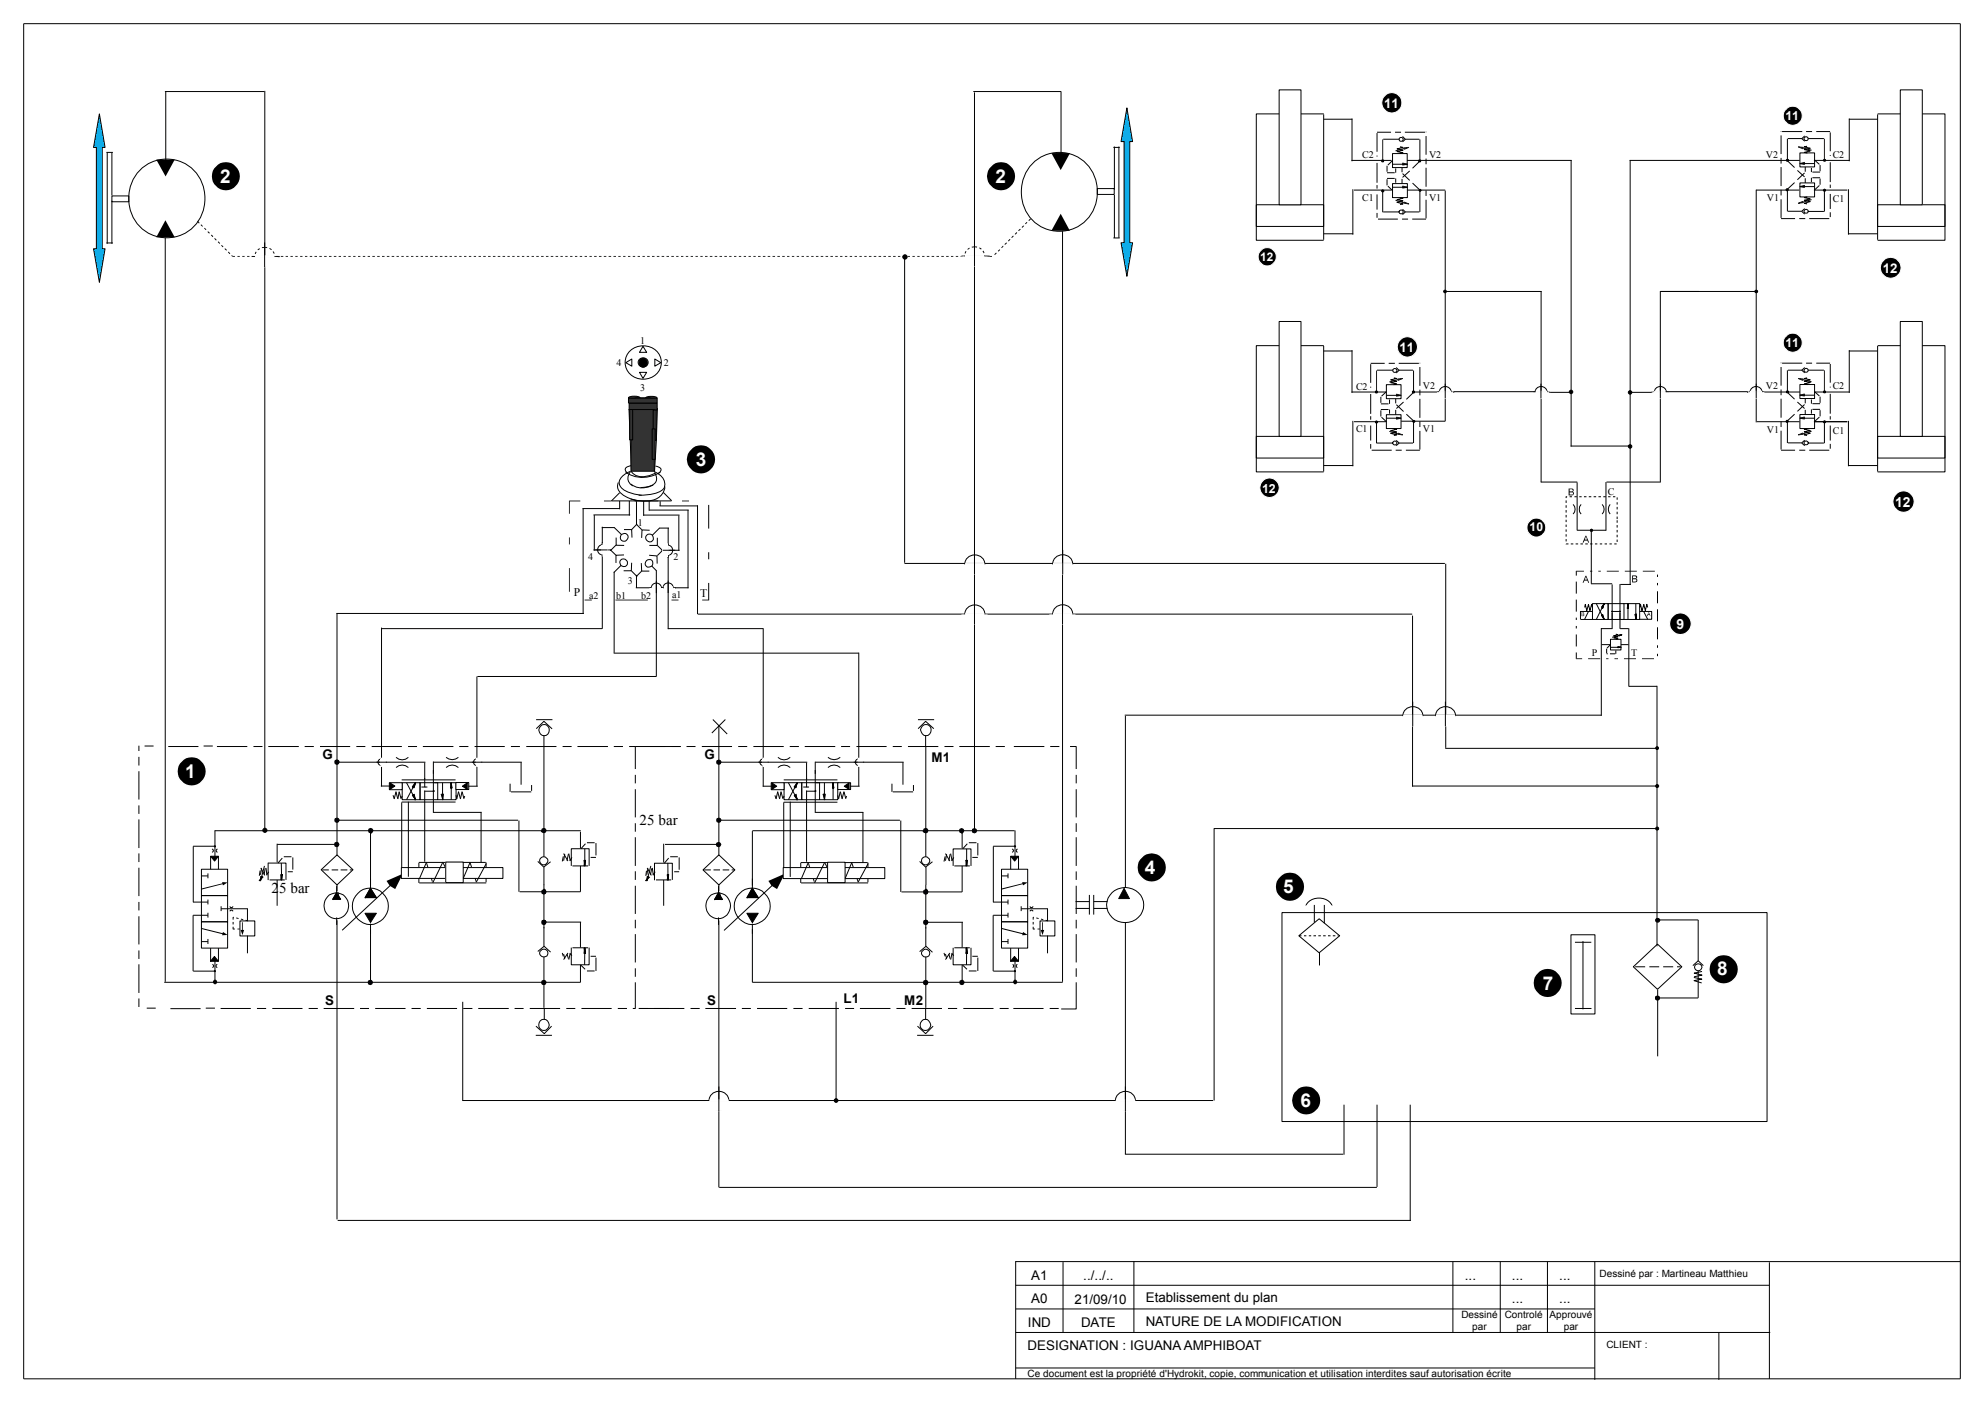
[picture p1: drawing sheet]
<svg xmlns="http://www.w3.org/2000/svg" width="420mm" height="297mm" viewBox="0 0 420 297" stroke-linecap="round" stroke-linejoin="round" font-family="sans-serif">
<defs><g id="words">
<g font-size="4" fill="#fff">
<text x="46.6" y="38.7">2</text>
<text x="210.6" y="38.7">2</text>
<text x="147.2" y="98.6">3</text>
<text x="39.2" y="164.5">1</text>
<text x="242.2" y="184.8">4</text>
<text x="271.5" y="188.9">5</text>
<text x="326.4" y="209.4">7</text>
<text x="363.3" y="206.4">8</text>
<text x="275.1" y="234.3">6</text>
</g>
<g font-size="3.2">
<text x="135.3" y="174.6">25 bar</text>
<text x="57.4" y="188.8">25 bar</text>
</g>
<text font-size="3" fill="#fff" x="354.7" y="133">9</text>
<text font-size="2.9" fill="#fff" x="401" y="107.2">12</text>
<g font-size="2.8" fill="#fff">
<text x="292.8" y="22.8">11</text>
<text x="398.3" y="57.7">12</text>
<text x="296.1" y="74.4">11</text>
</g>
<g font-size="2.8">
<text x="68.2" y="160.7">G</text>
<text x="149" y="160.7">G</text>
<text x="197.1" y="161.2">M1</text>
<text x="68.8" y="212.6">S</text>
<text x="149.6" y="212.6">S</text>
<text x="178.5" y="212.3">L1</text>
<text x="191.3" y="212.6">M2</text>
<text x="218.2" y="275.7">A0</text>
<text x="218.2" y="270.7">A1</text>
<text x="227.3" y="275.9">21/09/10</text>
<text x="229.2" y="270.7">../../..</text>
<text x="242.4" y="275.6">Etablissement du plan</text>
<text x="309.9" y="270.7">...</text>
<text x="319.9" y="270.7">...</text>
<text x="319.9" y="275.7">...</text>
<text x="329.9" y="275.7">...</text>
<text x="329.9" y="270.7">...</text>
<text x="217.5" y="280.7">IND</text>
<text x="228.7" y="280.7">DATE</text>
<text x="242.4" y="280.6">NATURE DE LA MODIFICATION</text>
<text x="217.4" y="285.7">DESIGNATION : IGUANA AMPHIBOAT</text>
</g>
<g font-size="2.6" fill="#fff">
<text x="377.7" y="25.4">11</text>
<text x="377.7" y="73.4">11</text>
<text x="267" y="104.2">12</text>
<text x="323.6" y="112.4">10</text>
</g>
<text font-size="2.5" fill="#fff" x="266.6" y="55.3">12</text>
<g font-size="2.5">
<text x="121.4" y="126.2">P</text>
<text x="148.1" y="126.3">T</text>
</g>
<g font-size="2.1">
<text x="288.2" y="33.5">C2</text>
<text x="302.3" y="33.3">V2</text>
<text x="373.6" y="33.3">V2</text>
<text x="387.7" y="33.4">C2</text>
<text x="288.2" y="42.5">C1</text>
<text x="302.3" y="42.5">V1</text>
<text x="373.8" y="42.5">V1</text>
<text x="387.7" y="42.7">C1</text>
<text x="130.5" y="77.4">4</text>
<text x="135.4" y="72.7">1</text>
<text x="140.4" y="77.4">2</text>
<text x="135.4" y="82.7">3</text>
<text x="286.9" y="82.4">C2</text>
<text x="301" y="82.2">V2</text>
<text x="373.6" y="82.3">V2</text>
<text x="387.7" y="82.4">C2</text>
<text x="286.9" y="91.4">C1</text>
<text x="301" y="91.4">V1</text>
<text x="373.8" y="91.5">V1</text>
<text x="387.7" y="91.7">C1</text>
<text x="340.1" y="104.8">C</text>
<text x="135" y="111.3">1</text>
<text x="124.5" y="118.4">4</text>
<text x="142.5" y="118.4">2</text>
<text x="132.9" y="123.5">3</text>
<text x="124.7" y="126.6">a2</text>
<text x="130.4" y="126.6">b1</text>
<text x="135.7" y="126.6">b2</text>
<text x="142.2" y="126.4">a1</text>
<text x="336.8" y="138.9">P</text>
<text x="345.1" y="138.7">T</text>
<text x="338.4" y="270.1">Dessiné par : Martineau Matthieu</text>
<text x="309.2" y="278.9">Dessiné</text>
<text x="311.5" y="281.3">par</text>
<text x="318.3" y="278.9">Controlé</text>
<text x="320.9" y="281.3">par</text>
<text x="327.8" y="278.9">Approuvé</text>
<text x="330.8" y="281.3">par</text>
<text x="339.9" y="285.1">CLIENT :</text>
<text x="217.4" y="291.4">Ce document est la propriété d'Hydrokit, copie, communication et utilisation interdites sauf autorisation écrite</text>
</g>
</g></defs>
<g fill="none" stroke="#000" stroke-width=".21">
<path d="M5 5h409.7v286.7h-409.7zM83.1 168.2l.3 .8M83.8 167.5l-.4 1.6M83.8 167.5l.3 1.5M84.5 167.5l-.3 1.6M84.5 167.5l.3 1.5M85 165.6h11.6M85.1 165.6v3.6h3.8v-3.6v3.6h3.7v-3.6M85.1 168.4l-.3 .5M86 165.6l1.9 3.6M87.2 166.5l.6-.9-.2 1.1M87.2 168.2l.4-.1 .3 1.1z"/>
<path d="M87.6 168.1l-.4 .1 .7 .9M87.6 166.5l-.4 .2M87.6 168l.2 1.3M87.9 165.6l-1.9 3.6M87.9 165.6l-.3 1.1-.4-.2zM89.1 166.5h1.3M89.8 167.4h1.9M89.9 164.6v1.9M91.6 167.4h.3zM91.7 162.9v9.1M93.3 168l.5 1.3M93.5 168h.3l-.2 1.2z"/>
<path d="M93.5 168h.3M93.6 165.6v3.6M93.8 168l-.2 1.3M95.3 166.7h.3h-.3l.2-1.1 .1 1.1-.1-1.1v3.6M95.3 165.6l.2 1.1M96.5 165.6v3.6h-3.9M96.5 168.2l.1 .8M97 167.5l-.4 1.6M97 167.5l.4 1.5M97.8 167.5l-.4 1.6M97.8 167.5l.3 1.5M98.3 168.4l-.2 .5"/>
<path d="M69.3 189.7a2.68 2.68 0 0 1 4 .3 2.68 2.68 0 0 1-.7 3.9 2.69 2.69 0 0 1-3.5-.6 2.69 2.69 0 0 1 .2-3.6zM70.4 190.3h1.7M71.2 188.9l.9 1.4h-1.7zM71.2 187.5v1.4M71.2 194.1v1.6M71.2 188.7l-.8 1.7M71.5 188.7l.3 1.7M77.2 193.2h2.4l-1.2 2zM77.2 189.9h2.4M78.3 187.8l1.4 2.2M78.4 188l1.2 1.9h-2.4zM78.4 185.9v1.9l-1.2 2.2"/>
<path d="M78.4 195.4v2.2M85.2 184.9l-12.8 11.9M214.9 266.9h199.8M214.9 271.9h159.4M214.9 276.9h122.5M214.9 266.8v24.9M224.9 267v14.9M239.9 266.8v15.1M307.4 266.9v15M317.4 266.9v15M327.4 266.9v15M337.4 266.9v25"/>
<path d="M374.3 267.1v24.6M214.9 289.4h122.5M214.9 281.9h159.6M363.6 281.9v10"/>
<circle cx="78.3" cy="191.7" r="3.8"/>
</g>
<g fill="#000">
<path d="M87.2 168.2l.4-.1 .3 1.1zM87.9 165.6l-.3 1.1-.4-.2zM93.5 168h.3l-.2 1.2zM95.5 165.6l.1 1.1h-.3zM71.2 188.9l.9 1.4h-1.7zM78.4 188l1.2 1.9h-2.4zM77.2 193.2h2.4l-1.2 2z"/>
<path d="M81.8 186.4l3.4-1.5-1.6 3.2-1.2-.7z" fill-rule="evenodd"/>
</g>
<path d="M91.7 167.3l.2 .1z" fill-rule="evenodd" fill="#001"/>
<g fill="none" stroke="#000" stroke-width=".21">
<path d="M71.3 129.8v58.8M115.1 158v23.3M58.6 178.5v4M58.6 178.6h12.9M71.2 161.3h18.8M85 165h11.4M85 169.7h11.4M85 169.8v13.7M89.9 161.3v3.6M91.7 167.3l.2 .1zM55 184.2l-.1 1.1M55.2 185.4l.3 .1-.4 .9z"/>
<path d="M55.2 183.6l.8 1.6M55.4 183.7l-.3 1.4M55.4 185.4l-.5 1M55.6 185.4l-.4 .1M55.7 185.5l-.9 .9M56 183.2l-.6 2.3M56.1 183.7l-.2 1.4M56.3 183.6l.2 1.6M56.7 182.6h3.8v3.6M56.7 182.5v3.7M56.9 184.4l-.5 .7M57 186.2h3.3"/>
<path d="M58.6 186.2v5.4M59.4 185.1h.3h-.3l.1 1.1 .2-1.1M59.5 182.6l.1 3.6 .1-1.2M59.5 185l-.1 1.2M59.7 181.5l-.9 1.1M60 181.3h1.7M60.9 184.4h1M61.9 181.4v2.6M71.3 194.7v63.3M88.6 182.5h14.2M88.6 182.5v4.3M88.7 186.8h14.2"/>
<path d="M90.2 182.6l1.3 3.9M93.8 182.6l.4 .8M99.5 182.6l1.3 4.1M102.8 182.5v4.2M113.8 182.2l1.3 1.3v3.8M116.5 182.3l-1.4 1.1"/>
<circle cx="115.1" cy="182.1" r=".87"/>
</g>
<path d="M55.2 185.4l.3 .1-.4 .9zM59.4 185.1h.3l-.2 1.1z" fill="#000"/>
<path d="M84.9 183.6h21.5v2.2h-21.5z" fill-rule="evenodd" fill="#fff"/>
<path d="M84.9 183.6h21.5v2.2h-21.5z" fill="none" stroke="#000" stroke-width=".21"/>
<path d="M94.3 182.4h3.7v4.3h-3.7z" fill-rule="evenodd" fill="#fff"/>
<g fill="none" stroke="#000" stroke-width=".21">
<path d="M45.4 175.8h77.5M78.4 175.8v11.5M86.4 169.6v15.9M89.9 167.3v15M91.7 171.9h10.1M91.7 161.3h18.7M91.7 161.1v2.6M101.8 171.8v10.7M107.9 165.8v1.7M108.1 167.5h4.3M110.2 161.3v4.7M112.5 166.1v1.2"/>
<path d="M122.8 176v3.4M123.7 179.6v3.6M123.9 178.5l-1 1.1M124.2 178.3h1.6M126.1 178.4v2.6M78.4 196.5v11.3M90.2 182.4l-1.4 3.4M93.7 182.4l-2.2 4.4M94.3 182.4h3.7v4.3h-3.7zM99.5 182.4l-1.5 3.4M102.9 182.7l-2.1 3.9M119.2 181.2l-.2 1"/>
<path d="M119.2 180.6l1 1.6M119.5 180.7l-.3 1.4M120.3 180.7l-.4 1.4M120.3 180.6l.3 1.6M120.9 183.2v-3.6h3.7v3.6M121 181.4l-.5 .7M121.1 183.2h3.3M122.8 183.2v5.5M123.5 182h.4h-.4l.2 1.2 .2-1.2M123.7 182l-.2 1.3M123.9 182l-.2 1.3M125 181.4h1.1"/>
<path d="M34.7 207.8h88.1"/>
</g>
<path d="M123.5 182h.4l-.2 1.2z" fill="#000"/>
<path d="M78.5 175.5v.8l-.1-.5z" fill-rule="evenodd" fill="#001"/>
<g fill="none" stroke="#000" stroke-width=".21">
<path d="M78.5 175.5v.8l-.1-.5zM115.1 187.1v13.2M122.8 195.1v5.3M115.1 202.5v10.7M115.1 200.2l1.4 1.2M115.1 200.2l-1.3 1.1M119 201.6l.2 .7M119.2 201.8l.3 1M119.9 201.8l.4 1M120.2 201.6l-1 1.4M120.5 201.8l.5 .4M120.6 201.6l-.3 1.4"/>
<path d="M120.9 200.5v3.6h3.7v-3.6M121.1 200.5h3.3M122.8 204.1v3.8M122.9 204.2l.9 .9M123.5 201.7h.4h-.4l.2-1.2 .2 1.2-.2-1.2v3.6M123.5 200.5l.2 1.2M124.2 205.4h1.6M125 202.3h1.1M126.1 202.6v2.8"/>
<circle cx="115.1" cy="201.7" r=".84"/>
</g>
<path d="M123.7 200.5l.2 1.2h-.4z" fill="#000"/>
<path d="M78.4 207.4v.7l-.1-.3z" fill-rule="evenodd" fill="#001"/>
<g fill="none" stroke="#000" stroke-width=".21">
<path d="M29.4 157.8v1.1M45.9 157.9h6.4M53.6 157.9h1.9M56.8 157.9h6.4M64.5 157.9h1.9M67.7 157.9h6.4M75.4 157.9h1.9M78.6 157.9h6.4M86.3 157.9h1.9M89.5 157.9h6.4M97.2 157.9h1.9M100.4 157.9h6.4"/>
<path d="M108.1 157.9h1.9M111.3 157.9h6.4M119 157.9h1.9M122.2 157.9h6.4M129.9 157.9h1.9M133.1 157.9h1.3v4.8M29.4 160.1v1.9M29.4 163.2v6M29.4 170.4v1.8M29.4 173.4v6M71.3 173.5h38.3M109.8 173.6v15.1"/>
<path d="M134.4 163.9v1.8M134.4 167v5.9M134.4 174.2v1.8M134.4 177.1v6.1M29.4 180.6v1.8M29.4 183.6v6M29.4 190.8v1.8M29.4 193.9v5.9M109.9 188.7h12.9M114.9 194.8h.5v.5h-.5zM115 188.2l.1-.1 .2 .1 .1 .4-.3 .4-.1-.1zM115.1 195.1h7.8"/>
<path d="M134.4 184.3v1.9M134.4 187.4v6M134.4 194.6v1.8M134.4 197.6v6M29.4 201.1v1.8M29.4 204v6.1M29.4 211.2v1.8M46.7 213.4h6.4M54.4 213.4h1.9M57.6 213.4h6.4M65.3 213.4h1.9M68.5 213.4h6.4"/>
<path d="M76.2 213.4h1.9M78.4 207.4v.7l-.1-.3zM79.4 213.4h6.4M87.1 213.4h1.9M90.3 213.4h6.4M98 213.4h1.9M101.2 213.4h6.4M108.9 213.4h1.9M112.1 213.4h6.4M114.8 207.6h.5l.1 .3-.1 .3h-.5l-.2-.3zM119.8 213.4h1.9M123 213.4h6.4"/>
<path d="M130.7 213.4h1.9M134.4 207.8v5.6h-.5M134.4 204.9v1.8"/>
</g>
<g fill="#000">
<path d="M114.4 175.9a.77 .77 0 0 1 1.1 0l-.2 .1h-.8z" fill-rule="evenodd"/>
<path d="M115 188.2l.1-.1 .2 .1 .1 .4-.3 .4-.1-.1z" fill-rule="evenodd"/>
<path d="M114.9 194.8h.5v.5h-.5z" fill-rule="evenodd"/>
<path d="M114.8 207.6h.5l.1 .3-.1 .3h-.5l-.2-.3z" fill-rule="evenodd"/>
</g>
<path d="M78 207.5l.4-.1 .3 .1 .1 .3-.1 .4-.3 .1-.4-.1z" fill-rule="evenodd" fill="#001"/>
<path d="M78 207.5l.4-.1 .3 .1 .1 .3-.1 .4-.3 .1-.4-.1z" fill="none" stroke="#000" stroke-width=".21"/>
<path d="M114.7 207.5l.4-.1 .3 .1 .1 .3-.1 .4-.3 .1-.4-.1z" fill-rule="evenodd" fill="#001"/>
<path d="M114.7 207.5l.4-.1 .3 .1 .1 .3-.1 .4-.3 .1-.4-.1z" fill="none" stroke="#000" stroke-width=".21"/>
<path d="M114.7 194.8l.4-.1 .3 .1 .1 .3-.1 .4-.3 .1-.4-.1z" fill-rule="evenodd" fill="#001"/>
<path d="M114.7 194.8l.4-.1 .3 .1 .1 .3-.1 .4-.3 .1-.4-.1z" fill="none" stroke="#000" stroke-width=".21"/>
<path d="M114.7 188.4l.4-.2 .3 .2 .1 .3-.1 .3-.3 .2-.4-.2z" fill-rule="evenodd" fill="#001"/>
<path d="M114.7 188.4l.4-.2 .3 .2 .1 .3-.1 .3-.3 .2-.4-.2z" fill="none" stroke="#000" stroke-width=".21"/>
<path d="M114.7 175.4l.4-.1 .3 .1 .1 .3-.1 .3-.3 .2-.4-.2z" fill-rule="evenodd" fill="#001"/>
<path d="M114.7 175.4l.4-.1 .3 .1 .1 .3-.1 .3-.3 .2-.4-.2z" fill="none" stroke="#000" stroke-width=".21"/>
<path d="M78.1 175.4l.3-.1 .3 .1 .2 .3-.2 .4-.3 .1-.3-.1-.1-.4z" fill-rule="evenodd" fill="#001"/>
<path d="M78.1 175.4l.3-.1 .3 .1 .2 .3-.2 .4-.3 .1-.3-.1-.1-.4z" fill="none" stroke="#000" stroke-width=".21"/>
<path d="M70.9 178.3l.4-.1 .2 .1 .2 .3-.2 .4-.2 .1-.4-.1z" fill-rule="evenodd" fill="#001"/>
<path d="M70.9 178.3l.4-.1 .2 .1 .2 .3-.2 .4-.2 .1-.4-.1z" fill="none" stroke="#000" stroke-width=".21"/>
<path d="M70.9 173.2l.4-.1 .3 .1 .2 .3-.2 .3-.3 .2-.4-.2z" fill-rule="evenodd" fill="#001"/>
<path d="M70.9 173.2l.4-.1 .3 .1 .2 .3-.2 .3-.3 .2-.4-.2z" fill="none" stroke="#000" stroke-width=".21"/>
<path d="M70.9 160.9l.4-.1 .3 .1 .2 .3-.2 .4-.3 .1-.4-.1z" fill-rule="evenodd" fill="#001"/>
<path d="M70.9 160.9l.4-.1 .3 .1 .2 .3-.2 .4-.3 .1-.4-.1z" fill="none" stroke="#000" stroke-width=".21"/>
<path d="M82.4 165.6h2.7v1.5h-2.7z" fill-rule="evenodd" fill="#fff"/>
<path d="M82.4 165.6h2.7v1.5h-2.7z" fill="none" stroke="#000" stroke-width=".21"/>
<path d="M96.4 165.6h2.8v1.4h-2.8z" fill-rule="evenodd" fill="#fff"/>
<g fill="none" stroke="#000" stroke-width=".21">
<path d="M80.7 132.8v33.6M100.9 143.1v23.3M80.6 166.3h2.7M82.5 165.6l1 .7-1 .7zM96.4 165.6h2.8v1.4h-2.8zM97.8 166.3l1-.7v1.4zM99.1 166.3h2"/>
<circle cx="80.6" cy="161.2" r=".65"/>
</g>
<path d="M82.5 165.6l1 .7-1 .7zM97.8 166.3l1-.7v1.4z" fill="#000"/>
<path d="M80.6 160.4h.9v1.7h-.9z" fill-rule="evenodd" fill="#fff"/>
<path d="M80.6 160.4h.9v1.7h-.9z" fill="none" stroke="#fff" stroke-width=".21"/>
<path d="M80.5 160.6h.2v1.3h-.2z" fill-rule="evenodd" fill="#fff"/>
<path d="M80.5 160.6h.2v1.3h-.2z" fill="none" stroke="#fff" stroke-width=".21"/>
<g fill="none" stroke="#000" stroke-width=".21">
<path d="M79.7 161.3h2.1"/>
<circle cx="100.8" cy="161.2" r=".64"/>
</g>
<path d="M100.8 160.4h.9v1.7h-.9z" fill-rule="evenodd" fill="#fff"/>
<path d="M100.8 160.4h.9v1.7h-.9z" fill="none" stroke="#fff" stroke-width=".21"/>
<path d="M100.8 160.6h.1v1.3h-.1z" fill-rule="evenodd" fill="#fff"/>
<path d="M100.8 160.6h.1v1.3h-.1z" fill="none" stroke="#fff" stroke-width=".21"/>
<g fill="none" stroke="#000" stroke-width=".21">
<path d="M99.8 161.3h2.2M163.9 168.3l.3 .7M164.5 167.5l-.3 1.6M164.5 167.5l.4 1.5M165.2 167.5l-.3 1.6M165.2 167.5l.4 1.5M165.8 165.6h11.6M165.9 165.6v3.6h3.7v-3.6v3.6h3.8v-3.6M165.9 168.4l-.3 .5M166.8 165.6l1.9 3.6M168 166.5l.6-.9-.2 1.1M168 168.3l.3-.2 .4 1.1z"/>
<path d="M168.3 168.1l-.3 .2 .6 .8M168.3 166.5l-.3 .2M168.4 168l.2 1.3M168.7 165.6l-.4 1.1-.3-.2zM168.7 165.6l-1.9 3.6M169.9 166.5h1.3M170.6 167.4h1.9M170.6 164.6v1.9M172.4 167.4h.2zM172.5 162.9v9.1M174.1 168l.5 1.3M174.2 168h.4l-.2 1.2z"/>
<path d="M174.2 168h.4M174.4 165.6v3.6M174.6 168l-.2 1.3M176.1 166.7h.3h-.3l.1-1.1 .2 1.1-.2-1.1v3.6M176.1 165.6l.1 1.1M177.2 165.6v3.6h-3.8M177.2 168.3l.2 .7M177.8 167.5l-.4 1.6M177.8 167.5l.4 1.5M178.5 167.5l-.3 1.6M178.6 167.5l.3 1.5M179.1 168.4l-.2 .5"/>
<path d="M150.1 189.7a2.68 2.68 0 0 1 4.2 .8 2.68 2.68 0 0 1-1.8 3.8 2.73 2.73 0 0 1-2.9-1.4 2.73 2.73 0 0 1 .5-3.2zM151.2 190.3h1.7M152 188.9l.9 1.4h-1.7zM152 187.5v1.4M152 194.1v1.6M152 188.8l-.8 1.6M152.2 188.8l.4 1.6M158 193.2h2.4l-1.2 2zM158 189.9h2.4M159.1 187.8l1.4 2.2M159.2 188l1.2 1.9h-2.4zM159.2 185.9v1.9l-1.2 2.2"/>
<path d="M159.2 195.4v2.2M166 184.9l-12.8 11.9"/>
<circle cx="159.1" cy="191.7" r="3.8"/>
</g>
<g fill="#000">
<path d="M168 168.3l.3-.2 .4 1.1zM168.7 165.6l-.4 1.1-.3-.2zM174.2 168h.4l-.2 1.2zM176.2 165.6l.2 1.1h-.3zM152 188.9l.9 1.4h-1.7zM159.2 188l1.2 1.9h-2.4zM158 193.2h2.4l-1.2 2z"/>
<path d="M162.6 186.4l3.4-1.5-1.6 3.2-1.2-.7z" fill-rule="evenodd"/>
</g>
<path d="M172.5 167.3h.1l-.1 .2z" fill-rule="evenodd" fill="#001"/>
<g fill="none" stroke="#000" stroke-width=".21">
<path d="M152.1 153.5v35.1M195.9 158v23.3M140.4 178.5v4M140.7 178.6h11.6M152 161.3h18.8M165.8 165h11.4M165.8 169.7h11.4M165.8 169.8v13.7M170.6 161.3v3.6M172.5 167.3h.1l-.1 .2zM136.8 184.2l-.2 1.1M136.9 185.5h.3l-.4 .9z"/>
<path d="M136.9 183.6l.9 1.6M137.1 183.7l-.3 1.4M137.2 185.5l-.6 .9M137.3 185.5h-.4M137.5 185.5l-1 .9M137.7 183.2l-.6 2.3M137.9 183.7l-.3 1.4M138 183.6l.2 1.6M138.5 182.6h3.7v3.6M138.5 182.6v3.6M138.6 184.4l-.5 .7M138.8 186.2h3.2"/>
<path d="M140.4 186.2v5.4M141.1 185.1h.4h-.4l.2 1.1 .2-1.1M141.3 182.6v3.6l.1-1.2M141.3 185l-.2 1.2M141.5 181.5l-1 1.1M141.8 181.3h1.6M142.6 184.4h1.1M143.7 181.4v2.6M152.1 194.7v56.5M169.4 182.5h14.2M169.4 182.6v4.2M169.5 186.8h14.2"/>
<path d="M171 182.6l1.3 3.9M174.6 182.6l.3 .8M180.2 182.6l1.4 4.1M183.6 182.5v4.2M194.6 182.2l1.3 1.3v3.7M197.3 182.3l-1.4 1.1"/>
<circle cx="195.8" cy="182.1" r=".88"/>
</g>
<path d="M136.9 185.5h.3l-.4 .9zM141.1 185.1h.4l-.2 1.1z" fill="#000"/>
<path d="M165.7 183.6h21.5v2.3h-21.5z" fill-rule="evenodd" fill="#fff"/>
<path d="M165.7 183.6h21.5v2.3h-21.5z" fill="none" stroke="#000" stroke-width=".21"/>
<path d="M175.1 182.4h3.7v4.3h-3.7z" fill-rule="evenodd" fill="#fff"/>
<g fill="none" stroke="#000" stroke-width=".21">
<path d="M159.2 175.8v11.6M159.2 175.8h55.4M167.2 169.6v15.9M170.6 167.3v15M172.5 171.9h10.1M172.5 161.3h18.7M172.5 161.1v2.6M182.6 171.8v10.7M188.7 165.8v1.7M188.9 167.5h4.3M191 161.3v4.7M193.3 166.1v1.2"/>
<path d="M203.6 176v3.5M204.5 179.6v3.6M204.6 178.5l-.9 1.1M205 178.3h1.6M206.9 178.4v2.6M159.2 196.6v11.2h65.6M171 182.4l-1.5 3.5M174.5 182.4l-2.2 4.4M175.1 182.4h3.7v4.3h-3.7zM180.2 182.4l-1.4 3.5M183.7 182.7l-2.1 3.9M200 181.2l-.3 1.1"/>
<path d="M200 180.6l.9 1.6M200.3 180.7l-.3 1.4M201 180.7l-.3 1.4M201.1 180.6l.3 1.6M201.6 183.2v-3.6h3.8v3.6M201.8 181.4l-.5 .7M201.9 183.2h3.3M203.6 183.2v5.5M204.3 182h.3h-.3l.2 1.2 .1-1.2M204.5 182l-.2 1.3M204.6 182l-.1 1.3M205.7 181.4h1.2"/>
</g>
<path d="M204.3 182h.3l-.1 1.2z" fill="#000"/>
<path d="M203.5 175.5v.8l-.1-.4z" fill-rule="evenodd" fill="#001"/>
<g fill="none" stroke="#000" stroke-width=".21">
<path d="M203.5 175.5v.8l-.1-.4zM195.9 187.2v13.1M203.6 195.1v5.3M195.9 202.5v10.7M195.9 200.2l1.4 1.3M195.9 200.2l-1.3 1.1M199.7 201.6l.3 .7M200 201.8l.3 1M200.7 201.8l.3 1M200.9 201.6l-.9 1.4M201.3 201.8l.5 .4M201.4 201.6l-.3 1.4"/>
<path d="M201.6 200.5v3.6h3.8v-3.6M201.9 200.5h3.3M203.6 204.1v3.8M203.7 204.2l.9 .9M204.3 201.7h.3h-.3l.2-1.2 .1 1.2M204.3 200.5l.2 1.2M204.7 201.7l-.2-1.2v3.6M205 205.4h1.6M205.7 202.3h1.2M206.9 202.6v2.8"/>
<circle cx="195.9" cy="201.7" r=".84"/>
</g>
<path d="M204.5 200.5l.1 1.2h-.3z" fill="#000"/>
<path d="M203.6 207.4v.7z" fill-rule="evenodd" fill="#001"/>
<g fill="none" stroke="#000" stroke-width=".21">
<path d="M134.4 157.9h9.6M145.2 157.9h1.9M148.5 157.9h6.4M156.2 157.9h1.9M159.4 157.9h6.4M167.1 157.9h1.9M170.3 157.9h6.4M177.9 157.9h1.9M181.2 157.9h6.4M188.9 157.9h1.9M192.1 157.9h6.4M199.8 157.9h1.9"/>
<path d="M203 157.9h6.4M210.6 157.9h2M226.4 157.9h1.3v4.8M152 173.5h38.4M190.6 173.6v15.1M227.7 163.9v1.8M227.7 167v5.9M227.7 174.2v1.8M227.7 177.1v6.1M190.7 188.7h12.9M195.7 194.8l.2-.1 .3 .1v.5h-.5l-.2-.2zM195.8 188.2l.1-.1 .2 .1 .1 .4-.3 .5-.1-.2z"/>
<path d="M195.9 195.1h7.8M227.7 184.4v1.8M227.7 187.4v6M227.7 194.6v1.8M227.7 197.6v6M135.1 213.4h9.7M146.1 213.4h1.9M149.2 213.4h6.5M157 213.4h1.9M160.2 213.4h6.3M167.9 213.4h1.9M171.1 213.4h6.4"/>
<path d="M178.8 213.4h1.9M181.9 213.4h6.5M189.7 213.4h1.9M192.9 213.4h6.4M195.5 207.7h.5l.2 .2-.2 .3h-.5l-.1-.3zM200.6 213.4h1.9M203.6 207.4v.7zM203.8 213.4h6.4M211.5 213.4h1.9M227.7 207.8v5.7h-3.2M227.7 204.9v1.8"/>
</g>
<g fill="#000">
<path d="M195.2 175.9a.81 .81 0 0 1 1.1 0 .94 .94 0 0 1-1.1 0z" fill-rule="evenodd"/>
<path d="M195.8 188.2l.1-.1 .2 .1 .1 .4-.3 .5-.1-.2z" fill-rule="evenodd"/>
<path d="M195.7 194.8l.2-.1 .3 .1v.5h-.5l-.2-.2z" fill-rule="evenodd"/>
<path d="M195.5 207.7h.5l.2 .2-.2 .3h-.5l-.1-.3z" fill-rule="evenodd"/>
</g>
<path d="M203.1 207.5l.4-.1 .3 .1 .2 .3-.2 .4-.3 .1-.4-.1z" fill-rule="evenodd" fill="#001"/>
<path d="M203.1 207.5l.4-.1 .3 .1 .2 .3-.2 .4-.3 .1-.4-.1z" fill="none" stroke="#000" stroke-width=".21"/>
<path d="M195.5 207.5l.4-.1 .3 .1 .1 .4-.1 .3-.3 .2-.4-.2z" fill-rule="evenodd" fill="#001"/>
<path d="M195.5 207.5l.4-.1 .3 .1 .1 .4-.1 .3-.3 .2-.4-.2z" fill="none" stroke="#000" stroke-width=".21"/>
<path d="M195.5 194.8l.4-.1 .3 .1 .1 .3-.1 .4-.3 .1-.4-.1z" fill-rule="evenodd" fill="#001"/>
<path d="M195.5 194.8l.4-.1 .3 .1 .1 .3-.1 .4-.3 .1-.4-.1z" fill="none" stroke="#000" stroke-width=".21"/>
<path d="M195.5 188.4l.4-.2 .3 .2 .1 .3-.1 .4-.3 .1-.4-.1z" fill-rule="evenodd" fill="#001"/>
<path d="M195.5 188.4l.4-.2 .3 .2 .1 .3-.1 .4-.3 .1-.4-.1z" fill="none" stroke="#000" stroke-width=".21"/>
<path d="M195.5 175.4l.4-.1 .3 .1 .1 .3-.1 .4-.3 .1-.4-.1z" fill-rule="evenodd" fill="#001"/>
<path d="M195.5 175.4l.4-.1 .3 .1 .1 .3-.1 .4-.3 .1-.4-.1z" fill="none" stroke="#000" stroke-width=".21"/>
<path d="M203.1 175.4l.3-.1 .4 .1 .1 .3-.1 .4-.4 .1-.3-.1-.1-.4z" fill-rule="evenodd" fill="#001"/>
<path d="M203.1 175.4l.3-.1 .4 .1 .1 .3-.1 .4-.4 .1-.3-.1-.1-.4z" fill="none" stroke="#000" stroke-width=".21"/>
<path d="M151.7 178.4l.3-.2 .3 .2 .2 .2-.2 .4-.3 .1-.3-.1-.1-.4z" fill-rule="evenodd" fill="#001"/>
<path d="M206.2 19.5v156.5M224.8 46.5v161.2M151.7 178.4l.3-.2 .3 .2 .2 .2-.2 .4-.3 .1-.3-.1-.1-.4z" fill="none" stroke="#000" stroke-width=".21"/>
<path d="M151.7 173.2l.4-.1 .3 .1 .1 .3-.1 .3-.3 .2-.4-.2z" fill-rule="evenodd" fill="#001"/>
<path d="M151.7 173.2l.4-.1 .3 .1 .1 .3-.1 .3-.3 .2-.4-.2z" fill="none" stroke="#000" stroke-width=".21"/>
<path d="M151.7 160.9l.4-.1 .3 .1 .1 .3-.1 .4-.3 .1-.4-.1z" fill-rule="evenodd" fill="#001"/>
<path d="M151.7 160.9l.4-.1 .3 .1 .1 .3-.1 .4-.3 .1-.4-.1z" fill="none" stroke="#000" stroke-width=".21"/>
<path d="M163.2 165.6h2.7v1.5h-2.7z" fill-rule="evenodd" fill="#fff"/>
<path d="M163.2 165.6h2.7v1.5h-2.7z" fill="none" stroke="#000" stroke-width=".21"/>
<path d="M177.2 165.6h2.8v1.4h-2.8z" fill-rule="evenodd" fill="#fff"/>
<g fill="none" stroke="#000" stroke-width=".21">
<path d="M161.5 132.9v33.5M181.7 138.1v28.3M161.4 166.3h2.6M163.3 165.6l1 .7-1 .7zM177.2 165.6h2.8v1.4h-2.8zM178.6 166.3l1-.7v1.4zM179.8 166.3h2.1"/>
<circle cx="161.4" cy="161.2" r=".65"/>
</g>
<path d="M163.3 165.6l1 .7-1 .7zM178.6 166.3l1-.7v1.4z" fill="#000"/>
<path d="M161.4 160.4h.9v1.7h-.9z" fill-rule="evenodd" fill="#fff"/>
<path d="M161.4 160.4h.9v1.7h-.9z" fill="none" stroke="#fff" stroke-width=".21"/>
<path d="M161.3 160.6h.2v1.3h-.2z" fill-rule="evenodd" fill="#fff"/>
<path d="M161.3 160.6h.2v1.3h-.2z" fill="none" stroke="#fff" stroke-width=".21"/>
<g fill="none" stroke="#000" stroke-width=".21">
<path d="M160.4 161.3h2.2"/>
<circle cx="181.6" cy="161.2" r=".64"/>
</g>
<path d="M181.6 160.4h.9v1.7h-.9z" fill-rule="evenodd" fill="#fff"/>
<path d="M181.6 160.4h.9v1.7h-.9z" fill="none" stroke="#fff" stroke-width=".21"/>
<path d="M181.5 160.6h.2v1.3h-.2z" fill-rule="evenodd" fill="#fff"/>
<path d="M181.5 160.6h.2v1.3h-.2z" fill="none" stroke="#fff" stroke-width=".21"/>
<path d="M238.1 151.5v36.3M180.6 161.3h2.2M227.5 192.2h3M227.5 190.7h3M230.5 189.3v4.2M231.4 192.2h2.9M231.4 190.7h2.9M231.4 189.3v4.2M235.3 188.8a3.9 3.9 0 0 1 4.8-.5 3.9 3.9 0 0 1 1.6 4.6 3.9 3.9 0 0 1-5.1 2.1 3.9 3.9 0 0 1-2.2-5zM237.8 188l1.1 2.1h-2.2zM238.1 195.2v49" fill="none" stroke="#000" stroke-width=".21"/>
<path d="M237.8 188l1.1 2.1h-2.2z" fill="#000"/>
<path d="M15.5 51.5h10.3v1h-10.3z" fill-rule="evenodd" fill="#fff"/>
<path d="M56 19.2v156.8M35 48.7v159M332.4 197.8h5v16.7h-5z" fill="none" stroke="#000" stroke-width=".21"/>
<path d="M345.5 204.5l5.2-4.8 5.1 4.8-5.1 4.8z" fill-rule="evenodd" fill="#fff"/>
<g fill="none" stroke="#000" stroke-width=".21">
<path d="M350.8 194.6h8.5v8.7l1.1 1M345.5 204.5l5.2-4.8 5.1 4.8-5.1 4.8zM345.9 204.5h2.2M348.9 204.5h2.1M350.8 211.1h8.5M351.9 204.5h2.1M354.8 204.5h.8M358.4 206.8l1.6 .4-1.6 .3 1.6 .5M359.3 203.3l-1.2 1M359.3 205.4v5.7M360.1 205.5l-1.7 .4 1.7 .4-1.7 .4"/>
<circle cx="359.3" cy="204.6" r=".78"/>
</g>
<circle cx="350.7" cy="194.7" r=".43" fill="#001"/>
<circle cx="350.7" cy="194.7" r=".43" fill="none" stroke="#000" stroke-width=".21"/>
<circle cx="350.7" cy="211.1" r=".42" fill="#001"/>
<circle cx="350.7" cy="211.1" r=".42" fill="none" stroke="#000" stroke-width=".21"/>
<circle cx="350.7" cy="211.1" r=".42" fill="#001"/>
<g fill="none" stroke="#000" stroke-width=".21">
<path d="M276.7 190.9a3.2 3.2 0 0 1 5.2 1 2.61 2.61 0 0 1-2.9 3 2.55 2.55 0 0 1-2.6-3.5zM279.2 201.6v2.7"/>
<circle cx="350.7" cy="211.1" r=".42"/>
</g>
<g fill="#000">
<path d="M274.8 197.9h.5v.2h-.5z" fill-rule="evenodd"/>
<path d="M275.9 197.9h.5v.2h-.5z" fill-rule="evenodd"/>
<path d="M276.9 197.9h.5v.2h-.5z" fill-rule="evenodd"/>
<path d="M277.9 197.9h.5v.2h-.5z" fill-rule="evenodd"/>
<path d="M278.9 197.9h.5v.2h-.5z" fill-rule="evenodd"/>
<path d="M279.9 197.9h.6v.2h-.6z" fill-rule="evenodd"/>
<path d="M281 197.9h.5v.2h-.5z" fill-rule="evenodd"/>
<path d="M282 197.9h.5v.2h-.5z" fill-rule="evenodd"/>
<path d="M283 197.9h.2v.2h-.2z" fill-rule="evenodd"/>
</g>
<path d="M274.7 191.7h8.7v3.4h-8.7z" fill-rule="evenodd" fill="#fff"/>
<path d="M274.7 191.7h8.7v3.4h-8.7z" fill="none" stroke="#fff" stroke-width=".21"/>
<path d="M271.2 193.1h102.6v44.2h-102.6zM278.1 191.5v3.7M280.2 191.5v3.8M333.2 199.4h3.5M334.9 199.1v14.4M333.2 213.4h3.5" fill="none" stroke="#000" stroke-width=".21"/>
<path d="M67.9 184l3.4-3.1 3.4 3.1-3.4 3.2z" fill-rule="evenodd" fill="#fff"/>
<g fill="none" stroke="#000" stroke-width=".21">
<path d="M132.4 99.9a6.8 6.8 0 0 0 7.3 0M133.1 86.5l.5 13.2M133.3 99.7a2.99 2.99 0 0 0-2.3 2.3M133.4 99.8a1.88 1.88 0 0 0 .5 3M133.5 99.6a3.6 3.6 0 0 0 4.5 .8l.6-.3M133.7 98.5l-1.3 .5a.78 .78 0 0 0 .4 1.1M138.5 100l.4 .9a1.71 1.71 0 0 1-1.5 2l-1.9 .3M138.5 99.8a2.72 2.72 0 0 1 2.1 3.2l-.1 .1M138.7 98.6l1.1 .5a.84 .84 0 0 1-.5 1.1M139.1 86.3l-.6 13.6M130.8 102.1a2.15 2.15 0 0 0 1.1 2.7l1.5 .7 1.3 .4M131 102a2.48 2.48 0 0 0 1.9 2.1l2.8 .7"/>
<path d="M133.5 102.4a4.5 4.5 0 0 0 4.7 .2M140.7 102.9l-.1 .2a3.2 3.2 0 0 1-2.6 1.4l-2.9 .3M140.7 103.1a3.9 3.9 0 0 1-4.5 2.9l-2.8-.4M113.4 152.3h3.5M113.5 154.2l1.6-1.6 1.7 1.6M115.1 155.6v2.4M194.2 152.3h3.4M194.2 154.2l1.6-1.6 1.8 1.6M195.1 153.6a1.16 1.16 0 0 1 1.9 .7 1.16 1.16 0 0 1-1.5 1.3 1.38 1.38 0 0 1-.6-1.6zM195.8 155.6v2.4M67.9 184l3.4-3.1 3.4 3.1-3.4 3.2zM68.2 184h1.4"/>
<path d="M70.2 184h1.3M72.1 184h1.4M74 184h.5M274.8 198l4.3-3.6 4.3 3.6-4.3 3.6zM113.3 219h3.5M113.4 217.1l1.7 1.6 1.6-1.6M115.1 213.3v2.4M194 219h3.5M194.1 217.1l1.7 1.6 1.6-1.6M195 216a1.15 1.15 0 0 1 1.7 .3 1.15 1.15 0 0 1-.5 1.6 1.16 1.16 0 0 1-1.4-.4 1.16 1.16 0 0 1 .2-1.5zM195.8 213.3v2.4"/>
<circle cx="115.1" cy="154.4" r="1.15"/>
<circle cx="115.1" cy="216.9" r="1.15"/>
</g>
<path d="M133.1 85.3h5.9v1.4h-5.9z" fill-rule="evenodd" fill="#333"/>
<path d="M133.1 85.3h5.9v1.4h-5.9z" fill="none" stroke="#000" stroke-width=".21"/>
<path d="M133.1 84l1.1-.2a1.26 1.26 0 0 1 1.2 .4 2.49 2.49 0 0 1-2.4 0z" fill-rule="evenodd" fill="#333"/>
<path d="M133.1 84l1.1-.2a1.26 1.26 0 0 1 1.2 .4 2.49 2.49 0 0 1-2.4 0z" fill="none" stroke="#000" stroke-width=".21"/>
<path d="M136.7 84l1.6-.1 .7 .3a2.42 2.42 0 0 1-2.4 0z" fill-rule="evenodd" fill="#333"/>
<path d="M136.7 84l1.6-.1 .7 .3a2.42 2.42 0 0 1-2.4 0z" fill="none" stroke="#000" stroke-width=".21"/>
<path d="M133.1 84.6l1.4-.4h3l1.4 .4z" fill-rule="evenodd" fill="#333"/>
<path d="M133.1 84.6l1.4-.4h3l1.4 .4z" fill="none" stroke="#000" stroke-width=".21"/>
<path d="M133 84.2h6v1.1h-6z" fill-rule="evenodd" fill="#333"/>
<path d="M133 84.2h6v1.1h-6z" fill="none" stroke="#000" stroke-width=".21"/>
<path d="M133.5 86.6h4.9v13.1h-4.9z" fill-rule="evenodd" fill="#333"/>
<path d="M133.5 86.6h4.9v13.1h-4.9z" fill="none" stroke="#000" stroke-width=".21"/>
<path d="M133.2 86.6h.6v6.5h-.6z" fill-rule="evenodd" fill="#333"/>
<path d="M133.2 86.6h.6v6.5h-.6z" fill="none" stroke="#000" stroke-width=".21"/>
<path d="M138.2 86.7h.7v6.5h-.7z" fill-rule="evenodd" fill="#333"/>
<path d="M138.2 86.7h.7v6.5h-.7z" fill="none" stroke="#000" stroke-width=".21"/>
<path d="M138 90.7h.6v6.5h-.6z" fill-rule="evenodd" fill="#333"/>
<g fill="none" stroke="#000" stroke-width=".21">
<path d="M132.4 76.7l1.3-.7v1.5zM133.4 74.2a3.9 3.9 0 0 1 4-.8 3.9 3.9 0 0 1 2.5 3.3 3.8 3.8 0 0 1-3.8 3.5 3.8 3.8 0 0 1-3.8-3.5 3.4 3.4 0 0 1 1.1-2.5zM135.3 78.8h1.5l-.8 1.2zM136 73.3l.8 1.2h-1.5zM138.5 76l1.3 .7-1.3 .8zM138 90.7h.6v6.5h-.6zM123.2 107.6h7.9M123.4 107.6v22.2M125.6 116.3h3.8M125.6 108.9h7.7M125.7 109v7.5M127.3 111.6h2.8"/>
<path d="M127.4 111.4v21.6M129.1 116.3l1.2 1.2M129.4 106h12.7M130 111.6l1.5 1.5M130.3 115.3l-1.2 1.2M130.4 113.7v1.7h1.6M131.1 104.2l-1.8 1.8M131.1 106v1.7M131.4 119.6l-1.5 1.5M132 112h1.6l.1 1.7M132 117.4l-1.7 .1v1.6M133.1 106v3.1"/>
<path d="M133.6 119.1v1.7h-1.7M134.6 110.9l1.2 1.2M134.7 106v5M134.8 110.8l-1.2 1.2M135.7 119.1v1.7h1.7M136.1 109h7.7M136.2 106v3.1M137.3 117.5l1.7 .1v1.6M137.3 107.9h8.4M137.3 106v2.1M137.4 112.2l-1.6-.1-.1 1.7M137.9 119.7l1 1"/>
<path d="M139.1 113.8v1.6h-1.7M139.1 115.4l1.2 1.2M139.4 111.7h2.1M139.5 111.7l-1.5 1.6M139.5 107h8.2M139.7 106v1M139.9 116.4h3.9M140.3 116.3l-1.2 1.2M140.3 104.2l1.8 1.7M143.6 109v7.6M145.6 107.9v16.6M147.6 106.9v23"/>
<path d="M129.9 121v17.1M133.6 120.8l1.2 1.2M134.5 124.4h11.2M134.7 121.6v2.8M135.7 120.8l-1.1 1.2"/>
<circle cx="136" cy="76.7" r=".91"/>
<circle cx="136.1" cy="76.7" r="1.01"/>
<circle cx="131.9" cy="119.1" r=".82"/>
<circle cx="132" cy="113.7" r=".83"/>
<circle cx="137.4" cy="119.2" r=".82"/>
<circle cx="137.4" cy="113.8" r=".81"/>
<circle cx="141.4" cy="124.4" r="1.03"/>
</g>
<g fill="#000">
<path d="M120.4 113.7h.1v1.5h-.1z" fill-rule="evenodd"/>
<path d="M120.4 106h.1v2.7h-.1z" fill-rule="evenodd"/>
<path d="M120.5 105.9h2.3v.2h-2.3z" fill-rule="evenodd"/>
<path d="M127.8 105.9h1.5v.2h-1.5z" fill-rule="evenodd"/>
<path d="M134.3 105.9h5v.2h-5z" fill-rule="evenodd"/>
<path d="M144.3 105.9h1.5v.2h-1.5z" fill-rule="evenodd"/>
<path d="M149.8 106.8h.2v5h-.2z" fill-rule="evenodd"/>
<path d="M149.8 116.8h.2v1.5h-.2z" fill-rule="evenodd"/>
<path d="M120.4 120.2h.1v5h-.1z" fill-rule="evenodd"/>
<path d="M123.7 126.9h1.5v.1h-1.5z" fill-rule="evenodd"/>
<path d="M130.2 126.9h5v.1h-5z" fill-rule="evenodd"/>
<path d="M135.2 126.9h1.9v.1h-1.9z" fill-rule="evenodd"/>
<path d="M142.1 126.9h1.4v.1h-1.4z" fill-rule="evenodd"/>
<path d="M148.6 126.9h1.3v.1h-1.3z" fill-rule="evenodd"/>
<path d="M149.8 123.3h.2v3.7h-.2z" fill-rule="evenodd"/>
<path d="M149.9 127h.1z" fill-rule="evenodd"/>
<circle cx="136" cy="76.7" r=".91"/>
</g>
<path d="M140 124.5h2.7v.9h-2.7z" fill-rule="evenodd" fill="#fff"/>
<path d="M140 124.5h2.7v.9h-2.7z" fill="none" stroke="#fff" stroke-width=".21"/>
<path d="M140.5 124.1h1.8v.4h-1.8z" fill-rule="evenodd" fill="#fff"/>
<path d="M140.5 124.1h1.8v.4h-1.8z" fill="none" stroke="#fff" stroke-width=".21"/>
<g fill="none" stroke="#000" stroke-width=".21">
<path d="M137.5 124.4h2.9M141.4 122.8v2.6"/>
<circle cx="138.9" cy="124.4" r="1.03"/>
</g>
<path d="M137.5 124.5h2.7v1h-2.7z" fill-rule="evenodd" fill="#fff"/>
<path d="M137.5 124.5h2.7v1h-2.7z" fill="none" stroke="#fff" stroke-width=".21"/>
<path d="M138 124.2h1.7v.3h-1.7z" fill-rule="evenodd" fill="#fff"/>
<path d="M138 124.2h1.7v.3h-1.7z" fill="none" stroke="#fff" stroke-width=".21"/>
<g fill="none" stroke="#000" stroke-width=".21">
<path d="M141.3 115v3M141.4 111.7v21.4M138.9 120.6v22.5"/>
<circle cx="141.3" cy="116.4" r="1.03"/>
</g>
<path d="M140.2 115h1v2.8h-1z" fill-rule="evenodd" fill="#fff"/>
<path d="M140.2 115h1v2.8h-1z" fill="none" stroke="#fff" stroke-width=".21"/>
<path d="M141.2 115.5h.3v1.8h-.3z" fill-rule="evenodd" fill="#fff"/>
<path d="M141.2 115.5h.3v1.8h-.3z" fill="none" stroke="#fff" stroke-width=".21"/>
<g fill="none" stroke="#000" stroke-width=".21">
<path d="M127.4 114.7v3M140.2 116.4h2.6"/>
<circle cx="127.5" cy="116.3" r="1.03"/>
</g>
<path d="M127.6 115h1v2.7h-1z" fill-rule="evenodd" fill="#fff"/>
<path d="M127.6 115h1v2.7h-1z" fill="none" stroke="#fff" stroke-width=".21"/>
<path d="M127.2 115.4h.4v1.8h-.4z" fill-rule="evenodd" fill="#fff"/>
<path d="M127.2 115.4h.4v1.8h-.4z" fill="none" stroke="#fff" stroke-width=".21"/>
<path d="M125.9 116.3h2.7" fill="none" stroke="#000" stroke-width=".21"/>
<path d="M218.4 34.7a8.1 8.1 0 0 1 9.5-1.6 8.1 8.1 0 0 1 4.2 8.7 8.1 8.1 0 0 1-9.2 7 8.1 8.1 0 0 1-6.8-9.4 8.4 8.4 0 0 1 2.3-4.7z" fill-rule="evenodd" fill="#fff"/>
<path d="M218.4 34.7a8.1 8.1 0 0 1 9.5-1.6 8.1 8.1 0 0 1 4.2 8.7 8.1 8.1 0 0 1-9.2 7 8.1 8.1 0 0 1-6.8-9.4 8.4 8.4 0 0 1 2.3-4.7zM222.9 32.5h2.7M232.1 39.9h3.6v1.2h-3.6zM235.5 31.2h1.4M235.8 31v9.1M236.7 31v19.3M235.5 50.3h1.4M235.8 41.2v9.1" fill="none" stroke="#000" stroke-width=".21"/>
<path d="M222.4 32.4h4l-2 3.6zM224.4 45.2l1.9 3.6h-3.9z" fill="#000"/>
<path d="M238.4 22.8l1.2 7.2h-.6v21.4h.6l-1.2 7.1-1.2-7.1h.6v-21.4h-.6z" fill-rule="evenodd" fill="#00b8ff"/>
<g fill="none" stroke="#000" stroke-width=".21">
<path d="M238.4 22.8l1.2 7.2h-.6v21.4h.6l-1.2 7.1-1.2-7.1h.6v-21.4h-.6zM44.9 179.6l.3 .4-.3 .3M46 179.6l-.3 .4 .3 .3M40.9 190.9h3.1M42.6 195h5.6v5.6h-5.6zM42.6 189.5h5.6v5.5h-5.6zM42.6 183.9h5.6v5.6h-5.6zM42.6 199.2h1.4M42.6 185.3h1.4M44 193.6h-3.1v11.9M44 184.8v1M44 190.3v1"/>
<path d="M44 193.1v1M44 198.6v1.1M44.6 181.2h1.6l-.8 1zM44.6 181.2v2.7M46.2 181.2v2.7M46.8 192.3h5.6M46.8 191.7v1.1M50.8 194.8h3.1v3.2h-3.1zM40.9 205.5h4.6M44.6 200.6v2.8M45.4 202.4l.8 1h-1.7zM46.2 200.6v2.8"/>
</g>
<g fill="#000">
<path d="M44.6 181.2h1.6l-.8 1zM47.2 197.2l1 .6-1.2 .1zM47 186.6l1.2 .1-1 .6zM50.9 196.7h.7l-.3 1.1zM45.4 202.4l.8 1h-1.7z"/>
<path d="M42.6 188l4.7-1.2v.1l-4.7 1.3z" fill-rule="evenodd"/>
<path d="M42.6 196.3l4.7 1.3v.1l-4.7-1.2z" fill-rule="evenodd"/>
<path d="M49.2 196.1h.2v.5h-.2z" fill-rule="evenodd"/>
<path d="M49.2 195.1h.2v.5h-.2z" fill-rule="evenodd"/>
<path d="M49.2 194h.2v.6h-.2z" fill-rule="evenodd"/>
<path d="M49.3 194h.2v.2l-.2-.1z" fill-rule="evenodd"/>
<path d="M49.3 196.5h.4v.1h-.4z" fill-rule="evenodd"/>
<path d="M50 194.1l.5 .1-.1 .2-.4-.1z" fill-rule="evenodd"/>
<path d="M50.2 196.5h.5v.1h-.5z" fill-rule="evenodd"/>
<path d="M51.2 195.1h.2v1.9h-.2z" fill-rule="evenodd"/>
<path d="M51 194.3l.5 .2-.1 .2-.5-.1z" fill-rule="evenodd"/>
<path d="M52 194.6l.5 .1-.1 .2-.5-.1z" fill-rule="evenodd"/>
</g>
<path d="M45.4 205.4h.1v.2h-.1z" fill-rule="evenodd" fill="#001"/>
<path d="M40.9 179h4.6M40.9 179.1v11.8M45.4 205.4h.1v.2h-.1z" fill="none" stroke="#000" stroke-width=".21"/>
<path d="M45.4 179h.2l-.1 .2h-.1z" fill-rule="evenodd" fill="#001"/>
<path d="M45.4 179h.2l-.1 .2h-.1zM45.5 175.7v6.2M48.6 192.8l.4-.3 .3 .3M48.6 191.8l.4 .2 .3-.2M44.9 204l.3 .4-.3 .3M45.5 203v5.1M46 204l-.3 .4 .3 .3" fill="none" stroke="#000" stroke-width=".21"/>
<path d="M29.5 36a8.1 8.1 0 0 1 9.5-1.5 8.1 8.1 0 0 1 4.3 8.6 8.1 8.1 0 0 1-9.2 7.1 8.1 8.1 0 0 1-6.8-9.4 8.3 8.3 0 0 1 2.2-4.8z" fill-rule="evenodd" fill="#fff"/>
<path d="M22.5 32.2h1.4M22.7 32.3v19.3M23.7 32.2v9.1M29.5 36a8.1 8.1 0 0 1 9.5-1.5 8.1 8.1 0 0 1 4.3 8.6 8.1 8.1 0 0 1-9.2 7.1 8.1 8.1 0 0 1-6.8-9.4 8.3 8.3 0 0 1 2.2-4.8zM22.5 51.4h1.4M23.7 41.5h3.6v1.2h-3.6zM23.7 42.5v9.1M33.8 50.1h2.7" fill="none" stroke="#000" stroke-width=".21"/>
<path d="M33.1 33.8h3.9l-2 3.5zM35 46.6l2 3.6h-3.9z" fill="#000"/>
<path d="M21 24.1l1.2 7.1h-.6v21.4h.6l-1.2 7.1-1.2-7.1h.6v-21.4h-.6z" fill-rule="evenodd" fill="#00b8ff"/>
<path d="M21 24.1l1.2 7.1h-.6v21.4h.6l-1.2 7.1-1.2-7.1h.6v-21.4h-.6z" fill="none" stroke="#000" stroke-width=".21"/>
<path d="M148.7 184l3.4-3.1 3.4 3.1-3.4 3.2z" fill-rule="evenodd" fill="#fff"/>
<g fill="none" stroke="#000" stroke-width=".21">
<path d="M30.6 157.8h1.9M35.6 157.9h6.4M43.1 157.8h1.9M83.8 162.4a1.87 1.87 0 0 1 2.6 0M83.8 160.2a1.87 1.87 0 0 0 2.6 0M94.4 162.4a1.87 1.87 0 0 1 2.6 0M94.4 160.2a1.97 1.97 0 0 0 2.6 0M164.6 162.4a1.87 1.87 0 0 1 2.6 0M164.6 160.2a1.87 1.87 0 0 0 2.6 0M175.2 162.4a1.87 1.87 0 0 1 2.6 0M175.2 160.2a1.97 1.97 0 0 0 2.6 0M214.1 179.6l.3 .4-.3 .3"/>
<path d="M215.3 179.6l-.3 .4 .3 .3M52.4 192.2v2.7M52.4 197.9v3.8M148.7 184l3.4-3.1 3.4 3.1-3.4 3.2zM149 184h1.4M151 184h1.3M152.9 184h1.4M154.8 184h.5M210.1 190.9h3.2M211.9 195h5.5v5.6h-5.5zM211.9 189.5h5.5v5.5h-5.5zM211.9 183.9h5.5v5.6h-5.5z"/>
<path d="M211.9 199.2h1.4M211.9 185.3h1.4M213.3 193.6h-3.2v11.9h4.6M213.3 184.8v1M213.3 190.3v1M213.3 193.1v1M213.3 198.6v1.1M213.8 181.2h1.7l-.8 1zM213.8 181.2v2.7M215.5 181.2v2.7M216 192.3h5.7M216 191.7v1.1"/>
<path d="M220 194.8h3.2v3.2h-3.2zM31 213.3h1.9M36.1 213.4h6.3M43.5 213.3h2M213.8 200.6v2.8M214.6 202.4l.9 1h-1.7zM215.5 200.6v2.8"/>
<circle cx="56" cy="175.7" r=".44"/>
<circle cx="45.5" cy="207.8" r=".36"/>
</g>
<g fill="#000">
<path d="M213.8 181.2h1.7l-.8 1zM216.4 197.2l1 .6-1.1 .1zM216.3 186.6l1.1 .1-1 .6zM220.2 196.7h.7l-.3 1.1zM214.6 202.4l.9 1h-1.7z"/>
<path d="M211.8 188l4.7-1.2 .1 .1-4.7 1.3z" fill-rule="evenodd"/>
<path d="M211.9 196.3l4.7 1.3-.1 .1-4.7-1.2z" fill-rule="evenodd"/>
<path d="M218.5 196.1h.2v.5h-.2z" fill-rule="evenodd"/>
<path d="M218.5 195.1h.2v.5h-.2z" fill-rule="evenodd"/>
<path d="M218.5 194h.2v.6h-.2z" fill-rule="evenodd"/>
<path d="M218.6 194h.2l-.1 .2-.2-.1z" fill-rule="evenodd"/>
<path d="M218.5 196.5h.5v.1h-.5z" fill-rule="evenodd"/>
<path d="M219.3 194.1l.4 .1v.2l-.5-.1z" fill-rule="evenodd"/>
<path d="M219.5 196.5h.5v.1h-.5z" fill-rule="evenodd"/>
<path d="M220.5 195.1h.1v1.9h-.1z" fill-rule="evenodd"/>
<path d="M220.2 194.3l.5 .2v.2l-.5-.1z" fill-rule="evenodd"/>
<path d="M221.2 194.6l.5 .1v.2l-.5-.1z" fill-rule="evenodd"/>
<circle cx="56" cy="175.7" r=".44"/>
<circle cx="45.5" cy="207.8" r=".36"/>
</g>
<path d="M214.6 205.4h.2v.2h-.2z" fill-rule="evenodd" fill="#001"/>
<path d="M210.1 179h4.6M210.1 179.1v11.8M214.6 205.4h.2v.2h-.2z" fill="none" stroke="#000" stroke-width=".21"/>
<path d="M214.6 179h.3l-.1 .2h-.2z" fill-rule="evenodd" fill="#001"/>
<g fill="none" stroke="#000" stroke-width=".21">
<path d="M214.5 157.9h6.4M222.2 157.9h1.9M214.6 179h.3l-.1 .2h-.2zM214.7 175.7v6.2M217.9 192.8l.3-.3 .4 .3M217.9 191.8l.3 .2 .4-.2M221.6 192.2v2.7M221.6 197.9v3.8M214.2 204a.4 .4 0 0 1 0 .7M214.4 213.4h6.4M214.7 203v5.1M215.2 204l-.2 .4 .2 .3"/>
<path d="M222.1 213.4h1.9"/>
<circle cx="214.8" cy="207.8" r=".36"/>
</g>
<circle cx="214.8" cy="207.8" r=".36" fill="#000"/>
<path d="M205.8 175.4l.4-.1 .3 .1 .1 .3-.1 .4-.3 .1-.4-.1z" fill-rule="evenodd" fill="#001"/>
<path d="M34.9 19.4h21M35.1 19.4v14.9M205.9 19.4h18.6v14.2M53.2 54.3h6M71.2 129.8h52.3M80.8 133h46.6M129.8 138.2h51.9M141.3 133h20.2M147.6 129.9h151.2M101 143.1h37.9M205.8 175.4l.4-.1 .3 .1 .1 .3-.1 .4-.3 .1-.4-.1z" fill="none" stroke="#000" stroke-width=".21"/>
<g fill="#000">
<path d="M41.9 46.7l.3 .4-.1 .2-.4-.4z" fill-rule="evenodd"/>
<path d="M42.6 47.5l.3 .3-.1 .2-.4-.4z" fill-rule="evenodd"/>
<path d="M43.3 48.2l.4 .4-.2 .1-.3-.4z" fill-rule="evenodd"/>
<path d="M43.9 49.1l.1-.2 .4 .4-.2 .1z" fill-rule="evenodd"/>
<path d="M44.6 49.8l.2-.2 .3 .4-.1 .2z" fill-rule="evenodd"/>
<path d="M45.5 50.4l.3 .3-.1 .2-.4-.4z" fill-rule="evenodd"/>
<path d="M46.2 51.1l.4 .3-.2 .2-.3-.4z" fill-rule="evenodd"/>
<path d="M46.8 51.9l.5 .3-.2 .1z" fill-rule="evenodd"/>
<path d="M47.6 52.6l.4 .3-.1 .1z" fill-rule="evenodd"/>
<path d="M48.3 53.3l.4 .3-.1 .2z" fill-rule="evenodd"/>
<path d="M49.1 54l.2 .2-.2 .1-.2-.2z" fill-rule="evenodd"/>
<path d="M49.2 54.2h.5v.1h-.5z" fill-rule="evenodd"/>
<path d="M50.2 54.2h.5v.1h-.5z" fill-rule="evenodd"/>
<path d="M51.3 54.2h.5v.1h-.5z" fill-rule="evenodd"/>
<path d="M52.3 54.2h.5v.1h-.5z" fill-rule="evenodd"/>
<path d="M53.3 54.2h.5v.1h-.5z" fill-rule="evenodd"/>
<path d="M53.8 54.3h.2z" fill-rule="evenodd"/>
<path d="M53.8 54.3h.2v.4l-.2 .1z" fill-rule="evenodd"/>
<path d="M54.1 53.2l.2 .1-.2 .5-.2-.1z" fill-rule="evenodd"/>
<path d="M54.3 54.2h.5v.1h-.5z" fill-rule="evenodd"/>
<path d="M54 55.3l.2-.1 .3 .4-.1 .1z" fill-rule="evenodd"/>
<path d="M54.5 52.8l.4-.3 .1 .2-.4 .3z" fill-rule="evenodd"/>
<path d="M54.9 55.8l.4 .3v.2l-.5-.3z" fill-rule="evenodd"/>
<path d="M55.3 54.2h.5v.1h-.5z" fill-rule="evenodd"/>
<path d="M55.4 52.3l.5-.1v.2l-.4 .1z" fill-rule="evenodd"/>
<path d="M56 52.2l.6 .1-.1 .2-.5-.1z" fill-rule="evenodd"/>
<path d="M55.8 56.2h.2v.2h-.2z" fill-rule="evenodd"/>
<path d="M56 56.2h.3v.1l-.3 .1z" fill-rule="evenodd"/>
<path d="M56.3 54.2h.6v.1h-.6z" fill-rule="evenodd"/>
<path d="M57 52.5l.5 .2-.1 .2-.4-.3z" fill-rule="evenodd"/>
<path d="M56.8 56.1l.4-.3 .1 .2-.5 .2z" fill-rule="evenodd"/>
<path d="M57.4 54.2h.5v.1h-.5z" fill-rule="evenodd"/>
<path d="M57.7 53.3l.2-.1 .2 .4-.2 .1z" fill-rule="evenodd"/>
<path d="M57.9 55.1l.1 .1-.3 .4-.1-.1z" fill-rule="evenodd"/>
<path d="M58 54.2h.2v.1z" fill-rule="evenodd"/>
<path d="M58 54.3h.2v.4l-.2-.1z" fill-rule="evenodd"/>
<path d="M58.4 54.2h.5v.1h-.5z" fill-rule="evenodd"/>
<path d="M59.4 54.2h.5v.1h-.5z" fill-rule="evenodd"/>
<path d="M60.4 54.2h.5v.1h-.5z" fill-rule="evenodd"/>
<path d="M61.5 54.2h.4v.1h-.4z" fill-rule="evenodd"/>
<path d="M62.5 54.2h.5v.1h-.5z" fill-rule="evenodd"/>
<path d="M63.5 54.2h.5v.1h-.5z" fill-rule="evenodd"/>
<path d="M64.5 54.2h.5v.1h-.5z" fill-rule="evenodd"/>
<path d="M65.5 54.2h.5v.1h-.5z" fill-rule="evenodd"/>
<path d="M66.5 54.2h.6v.1h-.6z" fill-rule="evenodd"/>
<path d="M67.6 54.2h.5v.1h-.5z" fill-rule="evenodd"/>
<path d="M68.6 54.2h.5v.1h-.5z" fill-rule="evenodd"/>
<path d="M69.6 54.2h.5v.1h-.5z" fill-rule="evenodd"/>
<path d="M70.6 54.2h.6v.1h-.6z" fill-rule="evenodd"/>
<path d="M71.6 54.2h.5v.1h-.5z" fill-rule="evenodd"/>
<path d="M72.7 54.2h.5v.1h-.5z" fill-rule="evenodd"/>
<path d="M73.7 54.2h.5v.1h-.5z" fill-rule="evenodd"/>
<path d="M74.7 54.2h.5v.1h-.5z" fill-rule="evenodd"/>
<path d="M75.7 54.2h.5v.1h-.5z" fill-rule="evenodd"/>
<path d="M76.8 54.2h.5v.1h-.5z" fill-rule="evenodd"/>
<path d="M77.8 54.2h.5v.1h-.5z" fill-rule="evenodd"/>
<path d="M78.8 54.2h.5v.1h-.5z" fill-rule="evenodd"/>
<path d="M79.8 54.2h.5v.1h-.5z" fill-rule="evenodd"/>
<path d="M80.8 54.2h.6v.1h-.6z" fill-rule="evenodd"/>
<path d="M81.8 54.2h.6v.1h-.6z" fill-rule="evenodd"/>
<path d="M82.9 54.2h.5v.1h-.5z" fill-rule="evenodd"/>
<path d="M83.9 54.2h.5v.1h-.5z" fill-rule="evenodd"/>
<path d="M84.9 54.2h.5v.1h-.5z" fill-rule="evenodd"/>
<path d="M85.9 54.2h.5v.1h-.5z" fill-rule="evenodd"/>
<path d="M87 54.2h.5v.1h-.5z" fill-rule="evenodd"/>
<path d="M88 54.2h.5v.1h-.5z" fill-rule="evenodd"/>
<path d="M89 54.2h.5v.1h-.5z" fill-rule="evenodd"/>
<path d="M90 54.2h.5v.1h-.5z" fill-rule="evenodd"/>
<path d="M91 54.2h.5v.1h-.5z" fill-rule="evenodd"/>
<path d="M92 54.2h.6v.1h-.6z" fill-rule="evenodd"/>
<path d="M93.1 54.2h.5v.1h-.5z" fill-rule="evenodd"/>
<path d="M94.1 54.2h.5v.1h-.5z" fill-rule="evenodd"/>
<path d="M95.1 54.2h.5v.1h-.5z" fill-rule="evenodd"/>
<path d="M96.1 54.2h.5v.1h-.5z" fill-rule="evenodd"/>
<path d="M97.2 54.2h.4v.1h-.4z" fill-rule="evenodd"/>
<path d="M98.2 54.2h.5v.1h-.5z" fill-rule="evenodd"/>
<path d="M99.2 54.2h.5v.1h-.5z" fill-rule="evenodd"/>
<path d="M100.2 54.2h.5v.1h-.5z" fill-rule="evenodd"/>
<path d="M101.2 54.2h.5v.1h-.5z" fill-rule="evenodd"/>
<path d="M102.2 54.2h.6v.1h-.6z" fill-rule="evenodd"/>
<path d="M103.3 54.2h.5v.1h-.5z" fill-rule="evenodd"/>
<path d="M104.3 54.2h.5v.1h-.5z" fill-rule="evenodd"/>
<path d="M105.3 54.2h.5v.1h-.5z" fill-rule="evenodd"/>
<path d="M106.3 54.2h.6v.1h-.6z" fill-rule="evenodd"/>
<path d="M107.4 54.2h.4v.1h-.4z" fill-rule="evenodd"/>
<path d="M108.4 54.2h.5v.1h-.5z" fill-rule="evenodd"/>
<path d="M109.4 54.2h.5v.1h-.5z" fill-rule="evenodd"/>
<path d="M110.4 54.2h.5v.1h-.5z" fill-rule="evenodd"/>
<path d="M111.4 54.2h.5v.1h-.5z" fill-rule="evenodd"/>
<path d="M112.5 54.2h.5v.1h-.5z" fill-rule="evenodd"/>
<path d="M113.5 54.2h.5v.1h-.5z" fill-rule="evenodd"/>
<path d="M114.5 54.2h.5v.1h-.5z" fill-rule="evenodd"/>
<path d="M115.5 54.2h.5v.1h-.5z" fill-rule="evenodd"/>
<path d="M116.5 54.2h.6v.1h-.6z" fill-rule="evenodd"/>
<path d="M117.5 54.2h.6v.1h-.6z" fill-rule="evenodd"/>
<path d="M118.6 54.2h.5v.1h-.5z" fill-rule="evenodd"/>
<path d="M119.6 54.2h.5v.1h-.5z" fill-rule="evenodd"/>
<path d="M120.6 54.2h.5v.1h-.5z" fill-rule="evenodd"/>
<path d="M121.6 54.2h.5v.1h-.5z" fill-rule="evenodd"/>
<path d="M122.7 54.2h.5v.1h-.5z" fill-rule="evenodd"/>
<path d="M123.7 54.2h.5v.1h-.5z" fill-rule="evenodd"/>
<path d="M124.7 54.2h.5v.1h-.5z" fill-rule="evenodd"/>
<path d="M125.7 54.2h.5v.1h-.5z" fill-rule="evenodd"/>
<path d="M126.7 54.2h.5v.1h-.5z" fill-rule="evenodd"/>
<path d="M127.7 54.2h.6v.1h-.6z" fill-rule="evenodd"/>
<path d="M128.8 54.2h.5v.1h-.5z" fill-rule="evenodd"/>
<path d="M129.8 54.2h.5v.1h-.5z" fill-rule="evenodd"/>
<path d="M130.8 54.2h.5v.1h-.5z" fill-rule="evenodd"/>
<path d="M131.8 54.2h.5v.1h-.5z" fill-rule="evenodd"/>
<path d="M132.9 54.2h.4v.1h-.4z" fill-rule="evenodd"/>
<path d="M133.9 54.2h.5v.1h-.5z" fill-rule="evenodd"/>
<path d="M134.9 54.2h.5v.1h-.5z" fill-rule="evenodd"/>
<path d="M135.9 54.2h.5v.1h-.5z" fill-rule="evenodd"/>
<path d="M136.9 54.2h.5v.1h-.5z" fill-rule="evenodd"/>
<path d="M137.9 54.2h.6v.1h-.6z" fill-rule="evenodd"/>
<path d="M139 54.2h.5v.1h-.5z" fill-rule="evenodd"/>
<path d="M140 54.2h.5v.1h-.5z" fill-rule="evenodd"/>
<path d="M141 54.2h.5v.1h-.5z" fill-rule="evenodd"/>
<path d="M142 54.2h.6v.1h-.6z" fill-rule="evenodd"/>
<path d="M143.1 54.2h.4v.1h-.4z" fill-rule="evenodd"/>
<path d="M144.1 54.2h.5v.1h-.5z" fill-rule="evenodd"/>
<path d="M145.1 54.2h.5v.1h-.5z" fill-rule="evenodd"/>
<path d="M146.1 54.2h.5v.1h-.5z" fill-rule="evenodd"/>
<path d="M147.1 54.2h.5v.1h-.5z" fill-rule="evenodd"/>
<path d="M148.2 54.2h.5v.1h-.5z" fill-rule="evenodd"/>
<path d="M149.2 54.2h.5v.1h-.5z" fill-rule="evenodd"/>
<path d="M150.2 54.2h.5v.1h-.5z" fill-rule="evenodd"/>
<path d="M151.2 54.2h.5v.1h-.5z" fill-rule="evenodd"/>
<path d="M152.2 54.2h.6v.1h-.6z" fill-rule="evenodd"/>
<path d="M153.2 54.2h.6v.1h-.6z" fill-rule="evenodd"/>
<path d="M154.3 54.2h.5v.1h-.5z" fill-rule="evenodd"/>
<path d="M155.3 54.2h.5v.1h-.5z" fill-rule="evenodd"/>
<path d="M156.3 54.2h.5v.1h-.5z" fill-rule="evenodd"/>
<path d="M157.3 54.2h.5v.1h-.5z" fill-rule="evenodd"/>
<path d="M158.4 54.2h.5v.1h-.5z" fill-rule="evenodd"/>
<path d="M159.4 54.2h.5v.1h-.5z" fill-rule="evenodd"/>
<path d="M160.4 54.2h.5v.1h-.5z" fill-rule="evenodd"/>
<path d="M161.4 54.2h.5v.1h-.5z" fill-rule="evenodd"/>
<path d="M162.4 54.2h.5v.1h-.5z" fill-rule="evenodd"/>
<path d="M163.4 54.2h.6v.1h-.6z" fill-rule="evenodd"/>
<path d="M164.5 54.2h.5v.1h-.5z" fill-rule="evenodd"/>
<path d="M165.5 54.2h.5v.1h-.5z" fill-rule="evenodd"/>
<path d="M166.5 54.2h.5v.1h-.5z" fill-rule="evenodd"/>
<path d="M167.5 54.2h.5v.1h-.5z" fill-rule="evenodd"/>
<path d="M168.6 54.2h.5v.1h-.5z" fill-rule="evenodd"/>
<path d="M169.6 54.2h.5v.1h-.5z" fill-rule="evenodd"/>
<path d="M170.6 54.2h.5v.1h-.5z" fill-rule="evenodd"/>
<path d="M171.6 54.2h.5v.1h-.5z" fill-rule="evenodd"/>
<path d="M172.6 54.2h.5v.1h-.5z" fill-rule="evenodd"/>
<path d="M173.6 54.2h.6v.1h-.6z" fill-rule="evenodd"/>
<path d="M174.7 54.2h.5v.1h-.5z" fill-rule="evenodd"/>
<path d="M175.7 54.2h.5v.1h-.5z" fill-rule="evenodd"/>
<path d="M176.7 54.2h.5v.1h-.5z" fill-rule="evenodd"/>
<path d="M177.7 54.2h.5v.1h-.5z" fill-rule="evenodd"/>
<path d="M178.8 54.2h.4v.1h-.4z" fill-rule="evenodd"/>
<path d="M179.8 54.2h.5v.1h-.5z" fill-rule="evenodd"/>
<path d="M180.8 54.2h.5v.1h-.5z" fill-rule="evenodd"/>
<path d="M181.8 54.2h.5v.1h-.5z" fill-rule="evenodd"/>
<path d="M182.8 54.2h.5v.1h-.5z" fill-rule="evenodd"/>
<path d="M183.8 54.2h.6v.1h-.6z" fill-rule="evenodd"/>
<path d="M184.9 54.2h.5v.1h-.5z" fill-rule="evenodd"/>
<path d="M185.9 54.2h.5v.1h-.5z" fill-rule="evenodd"/>
<path d="M186.9 54.2h.5v.1h-.5z" fill-rule="evenodd"/>
<path d="M187.9 54.2h.6v.1h-.6z" fill-rule="evenodd"/>
<path d="M188.9 54.2h.6v.1h-.6z" fill-rule="evenodd"/>
<path d="M190 54.2h.5v.1h-.5z" fill-rule="evenodd"/>
<path d="M191 54.2h.5v.1h-.5z" fill-rule="evenodd"/>
<path d="M192 54.2h.5v.1h-.5z" fill-rule="evenodd"/>
<path d="M193 54.2h.5v.1h-.5z" fill-rule="evenodd"/>
<path d="M194.1 54.2h.5v.1h-.5z" fill-rule="evenodd"/>
<path d="M195.1 54.2h.5v.1h-.5z" fill-rule="evenodd"/>
<path d="M196.1 54.2h.5v.1h-.5z" fill-rule="evenodd"/>
<path d="M197.1 54.2h.5v.1h-.5z" fill-rule="evenodd"/>
<path d="M198.1 54.2h.5v.1h-.5z" fill-rule="evenodd"/>
<path d="M199.1 54.2h.6v.1h-.6z" fill-rule="evenodd"/>
<path d="M200.2 54.2h.5v.1h-.5z" fill-rule="evenodd"/>
<path d="M201.2 54.2h.5v.1h-.5z" fill-rule="evenodd"/>
<path d="M202.2 54.2h.5v.1h-.5z" fill-rule="evenodd"/>
<path d="M203.2 54.2h.5v.1h-.5z" fill-rule="evenodd"/>
<path d="M204.3 54.2h.5v.1h-.5z" fill-rule="evenodd"/>
<path d="M205.3 54.2h.5v.1h-.5z" fill-rule="evenodd"/>
<path d="M206.3 54.2h.5v.1h-.5z" fill-rule="evenodd"/>
<path d="M207.3 54.2h.5v.1h-.5z" fill-rule="evenodd"/>
<path d="M208.3 54.2h.5v.1h-.5z" fill-rule="evenodd"/>
<path d="M209.3 54.2h.6v.1h-.6z" fill-rule="evenodd"/>
<path d="M210.7 53.4l.2 .2-.4 .3-.1-.1z" fill-rule="evenodd"/>
<path d="M211.1 53.1l.4-.4 .1 .2-.4 .3z" fill-rule="evenodd"/>
<path d="M212.2 52l.1 .1-.4 .4-.1-.1z" fill-rule="evenodd"/>
<path d="M212.5 51.6l.4-.3 .1 .1-.3 .4z" fill-rule="evenodd"/>
<path d="M213.6 50.6l.1 .1-.3 .4-.1-.2z" fill-rule="evenodd"/>
<path d="M214.3 49.8l.2 .2-.4 .3-.1-.1z" fill-rule="evenodd"/>
<path d="M215.1 49.1l.1 .2-.4 .3-.1-.1z" fill-rule="evenodd"/>
<path d="M215.4 48.8l.4-.4 .1 .1-.4 .4z" fill-rule="evenodd"/>
<path d="M216.1 48l.4-.3 .1 .1-.3 .4z" fill-rule="evenodd"/>
<path d="M216.9 47.3l.3-.3 .1 .1-.3 .3z" fill-rule="evenodd"/>
<path d="M217.6 46.6l.3-.4 .2 .2-.4 .3z" fill-rule="evenodd"/>
</g>
<path d="M53.2 54.5h5.5v1.9h-5.5z" fill-rule="evenodd" fill="#fff"/>
<path d="M53.2 54.5h5.5v1.9h-5.5z" fill="none" stroke="#fff" stroke-width=".21"/>
<path d="M54.1 54.1h3.9v.5h-3.9z" fill-rule="evenodd" fill="#fff"/>
<path d="M54.1 54.1h3.9v.5h-3.9z" fill="none" stroke="#fff" stroke-width=".21"/>
<path d="M56 51.3v5.2M203.4 54.2h6" fill="none" stroke="#000" stroke-width=".21"/>
<g fill="#000">
<path d="M204 54.1l.2 .1z" fill-rule="evenodd"/>
<path d="M204 54.2h.2v.4h-.2z" fill-rule="evenodd"/>
<path d="M204.3 53.1l.2 .1-.2 .5-.2-.1z" fill-rule="evenodd"/>
<path d="M204.2 55.2l.2-.1 .3 .4-.2 .1z" fill-rule="evenodd"/>
<path d="M204.6 52.7l.5-.3 .1 .2-.4 .2z" fill-rule="evenodd"/>
<path d="M205.1 55.7l.4 .3v.2l-.5-.3z" fill-rule="evenodd"/>
<path d="M205.6 52.2l.5-.1v.2l-.5 .1z" fill-rule="evenodd"/>
<path d="M206.2 52.1l.5 .1v.2l-.5-.1z" fill-rule="evenodd"/>
<path d="M206 56.1h.2v.2l-.2-.1z" fill-rule="evenodd"/>
<path d="M206.2 56.1h.3v.1l-.3 .1z" fill-rule="evenodd"/>
<path d="M207.2 52.4l.5 .2-.2 .2-.3-.3z" fill-rule="evenodd"/>
<path d="M206.9 55.9l.5-.2 .1 .2-.5 .2z" fill-rule="evenodd"/>
<path d="M207.9 53.2l.1-.2 .3 .5-.2 .1z" fill-rule="evenodd"/>
<path d="M208 55l.2 .1-.3 .4-.1-.1z" fill-rule="evenodd"/>
<path d="M208.2 54h.2v.2z" fill-rule="evenodd"/>
<path d="M208.2 54.2h.2v.4l-.2-.1z" fill-rule="evenodd"/>
</g>
<path d="M203.4 54.4h5.4v1.9h-5.4z" fill-rule="evenodd" fill="#fff"/>
<path d="M203.4 54.4h5.4v1.9h-5.4z" fill="none" stroke="#fff" stroke-width=".21"/>
<path d="M204.3 54h3.8v.4h-3.8z" fill-rule="evenodd" fill="#fff"/>
<path d="M204.3 54h3.8v.4h-3.8z" fill="none" stroke="#fff" stroke-width=".21"/>
<path d="M206.2 51.2v5.2M204.7 128.5a2.05 2.05 0 0 1 2.9-.1 2.05 2.05 0 0 1 .1 2.9 2.05 2.05 0 0 1-2.9 .2 2.05 2.05 0 0 1-.1-3z" fill="none" stroke="#000" stroke-width=".21"/>
<path d="M203.4 130.1h5.5v2h-5.5z" fill-rule="evenodd" fill="#fff"/>
<path d="M203.4 130.1h5.5v2h-5.5z" fill="none" stroke="#fff" stroke-width=".21"/>
<path d="M204.3 129.8h3.9v.4h-3.9z" fill-rule="evenodd" fill="#fff"/>
<path d="M204.3 129.8h3.9v.4h-3.9z" fill="none" stroke="#fff" stroke-width=".21"/>
<path d="M206.2 126.9v5.3M223.3 128.5a2.05 2.05 0 0 1 3.1 .1 2.05 2.05 0 0 1-.5 3 2.04 2.04 0 0 1-2.7-.4 2.04 2.04 0 0 1 .1-2.7z" fill="none" stroke="#000" stroke-width=".21"/>
<path d="M222 130.1h5.5v1.9h-5.5z" fill-rule="evenodd" fill="#fff"/>
<path d="M222 130.1h5.5v1.9h-5.5z" fill="none" stroke="#fff" stroke-width=".21"/>
<path d="M222.9 129.8h3.9v.4h-3.9z" fill-rule="evenodd" fill="#fff"/>
<path d="M222.9 129.8h3.9v.4h-3.9z" fill="none" stroke="#fff" stroke-width=".21"/>
<path d="M191.4 54.1v65M191.3 119.2h114.4M224.8 126.9v5.2" fill="none" stroke="#000" stroke-width=".21"/>
<path d="M265.8 43.3h14.2v4.6h-14.2z" fill-rule="evenodd" fill="#fff"/>
<path d="M265.8 43.3h14.2v4.6h-14.2z" fill="none" stroke="#000" stroke-width=".21"/>
<path d="M270.6 19h4.6v24.3h-4.6z" fill-rule="evenodd" fill="#fff"/>
<path d="M270.6 19h4.6v24.3h-4.6zM270.6 24.1h-4.8v26.7h14.2M275.2 24.1h4.9M280 24.2v26.5M280 25.2h6.1M280 49.5h6.3" fill="none" stroke="#000" stroke-width=".21"/>
<path d="M296.8 39.4l.9 .2-.9 .2z" fill="#1e1b18"/>
<path d="M296.8 39.4l.9 .2-.9 .2z" fill="none" stroke="#1e1b18" stroke-width=".21"/>
<path d="M294.6 39.6h3.1" fill="none" stroke="#000" stroke-width=".21"/>
<path d="M297.1 42.8l.9 .3-1-.1z" fill="#1e1b18"/>
<path d="M297.1 42.8l.9 .3-1-.1z" fill="none" stroke="#1e1b18" stroke-width=".21"/>
<path d="M295.2 42.4l1.8 .5" fill="none" stroke="#000" stroke-width=".21"/>
<path d="M300.2 33.9h.3v.3h-.3z" fill-rule="evenodd" fill="#001"/>
<path d="M293.4 37.9v1.3M293.4 37.7h1.7M293.6 39.4l1 .9M294.6 38.8h3.1v3h-3.1zM295.3 37.7v1M300.2 33.9h.3v.3h-.3zM292.6 44.8h3.4a.4 .4 0 0 0 .5 .5 .4 .4 0 0 0 .3-.5 .4 .4 0 0 0-.5-.3l-.3 .3M296.2 41.8l.6 .1-1.2 .3 1.2 .3-1.3 .3 1.3 .3-.6 .2M296.7 44.3l.6 .5h3M297.3 44.8l-.6 .6M300.4 40.3v4.5" fill="none" stroke="#000" stroke-width=".21"/>
<path d="M292.3 40.3l.2-.2 .3 .3-.3 .2-.2-.2z" fill-rule="evenodd" fill="#001"/>
<g fill="none" stroke="#000" stroke-width=".21">
<path d="M285.9 33.9h8.5M291.3 32.9v.2M291.3 28h3M291.3 28.2v3.9M295.1 28h1.3M296.6 37.9v.9M297.2 28h4.3M297.7 33.9h34.8M298.2 36.2l-1.5 1.3M300.3 34.1l-1.5 1.5M301.7 27.9v.1M301.7 28.8v3.9"/>
<path d="M301.7 33.5v1.2M301.7 35.5v4M286.5 40.2h7.9M291.5 46.4h4.2M292.3 40.3l.2-.2 .3 .3-.3 .2-.2-.2zM292.5 40.3v4.6M296.6 46.4h1.3M297.7 40.2h8.1M298.8 46.4h2.9M301.7 40.3v1.2M301.7 42.3v3.9"/>
</g>
<path d="M296.8 34.5l.9 .2-.9 .2z" fill="#1e1b18"/>
<path d="M296.8 34.5l.9 .2-.9 .2z" fill="none" stroke="#1e1b18" stroke-width=".21"/>
<path d="M294.6 34.7h3.1" fill="none" stroke="#000" stroke-width=".21"/>
<path d="M297 31.3l1-.1-.9 .4z" fill="#1e1b18"/>
<path d="M297 31.3l1-.1-.9 .4z" fill="none" stroke="#1e1b18" stroke-width=".21"/>
<path d="M297 31.4l-1.8 .5" fill="none" stroke="#000" stroke-width=".21"/>
<path d="M300.3 40.1l.1-.1 .3 .3-.3 .2-.2-.2z" fill-rule="evenodd" fill="#001"/>
<g fill="none" stroke="#000" stroke-width=".21">
<path d="M292.6 29.5h3.4M293.4 35.1v1.2M293.4 36.5h1.7M294.6 32.5h3.1v3h-3.1zM294.6 34l-1 .9M295.3 35.6v.9M296.2 31l.6 .2-1.2 .3 1.2 .3-1.2 .3 1.2 .2-.6 .2M296.6 35.5v.9M296.7 28.9l.6 .6M296.7 36.7l1.5 1.5M298.8 38.7l1.5 1.4M300.3 29.5h-3l-.6 .5"/>
<path d="M300.4 29.5v4.5M300.3 40.1l.1-.1 .3 .3-.3 .2-.2-.2z"/>
<circle cx="296.4" cy="29.5" r=".42"/>
</g>
<path d="M292.5 29.5v4.5" fill="none" stroke="#1e1b18" stroke-width=".21"/>
<path d="M292.3 33.9h.4v.3h-.4z" fill-rule="evenodd" fill="#001"/>
<path d="M286 25.1v9M291.3 34.5v4.2M291.3 39.2v.7M292.3 33.9h.4v.3h-.4zM286.2 40v9.6M291.3 41.1v3.2M291.3 45v1.1" fill="none" stroke="#000" stroke-width=".21"/>
<path d="M265.8 92.3h14.2v4.6h-14.2z" fill-rule="evenodd" fill="#fff"/>
<path d="M265.8 92.3h14.2v4.6h-14.2z" fill="none" stroke="#000" stroke-width=".21"/>
<path d="M270.6 68h4.6v24.3h-4.6z" fill-rule="evenodd" fill="#fff"/>
<path d="M270.6 68h4.6v24.3h-4.6zM270.6 73.1h-4.8v26.7h14.2M275.2 73.1h4.9M280 73.2v26.6M280 74.3h6.1M286 74.1v9M305.6 61.7h20.5M280 98.5h6.3M285.9 82.9h7.4M286.2 89v9.6M286.5 89.2h6.8M298.9 82.9h6" fill="none" stroke="#000" stroke-width=".21"/>
<path d="M305.5 61.5h.4v.4h-.4l-.1-.3z" fill-rule="evenodd" fill="#001"/>
<path d="M305.8 40.3v48.8M305.5 61.5h.4v.4h-.4l-.1-.3zM304.1 83h3.6M304.7 82.3a1.26 1.26 0 0 1 1.9-.3 1.26 1.26 0 0 1 0 1.9 1.26 1.26 0 0 1-1.9-.2 1.14 1.14 0 0 1 0-1.4z" fill="none" stroke="#000" stroke-width=".21"/>
<path d="M304.1 83.1h3.3v1.2h-3.3z" fill-rule="evenodd" fill="#fff"/>
<path d="M304.1 83.1h3.3v1.2h-3.3z" fill="none" stroke="#fff" stroke-width=".21"/>
<path d="M304.6 82.8h2.3v.3h-2.3z" fill-rule="evenodd" fill="#fff"/>
<path d="M304.6 82.8h2.3v.3h-2.3z" fill="none" stroke="#fff" stroke-width=".21"/>
<path d="M326 61.6v40.4M305.8 81.2v3.1M324.3 83h3.6M325 82.3a1.26 1.26 0 0 1 1.9-.3 1.26 1.26 0 0 1 0 1.9 1.26 1.26 0 0 1-1.9-.2 1.18 1.18 0 0 1 0-1.4z" fill="none" stroke="#000" stroke-width=".21"/>
<path d="M324.3 83.1h3.3v1.2h-3.3z" fill-rule="evenodd" fill="#fff"/>
<path d="M324.3 83.1h3.3v1.2h-3.3z" fill="none" stroke="#fff" stroke-width=".21"/>
<path d="M324.9 82.8h2.3v.3h-2.3z" fill-rule="evenodd" fill="#fff"/>
<path d="M324.9 82.8h2.3v.3h-2.3z" fill="none" stroke="#fff" stroke-width=".21"/>
<path d="M332.4 33.9v60.6M307.5 82.9h17.4M326 81.2v3.1M327.9 83h4.6" fill="none" stroke="#000" stroke-width=".21"/>
<path d="M397.2 43.3h14.3v4.6h-14.3z" fill-rule="evenodd" fill="#fff"/>
<path d="M397.2 43.3h14.3v4.6h-14.3z" fill="none" stroke="#000" stroke-width=".21"/>
<path d="M402 19h4.7v24.3h-4.7z" fill-rule="evenodd" fill="#fff"/>
<path d="M402 19h4.7v24.3h-4.7zM344.8 33.9h36M383.8 33.9h7.5M391.2 25.2h6M391.2 25.1v9M397.2 24.2v26.5M397.2 24.1h4.8M406.7 24.1h4.8v26.7h-14.3M371.5 40.2h9.1M383.8 40.2h7M391 49.5h6.2M391.1 40v9.6" fill="none" stroke="#000" stroke-width=".21"/>
<path d="M397.2 92.3h14.3v4.6h-14.3z" fill-rule="evenodd" fill="#fff"/>
<path d="M397.2 92.3h14.3v4.6h-14.3z" fill="none" stroke="#000" stroke-width=".21"/>
<path d="M402 68h4.7v24.3h-4.7z" fill-rule="evenodd" fill="#fff"/>
<g fill="none" stroke="#000" stroke-width=".21">
<path d="M371.5 40.1v49.3M351.3 61.7h8.2M391.2 74.3h6M391.2 74.1v9M397.2 73.2v26.6M397.2 73.1h4.8M402 68h4.7v24.3h-4.7zM406.7 73.1h4.8v26.7h-14.3M369.6 83h3.6M370.5 82.3a1.26 1.26 0 0 1 1.9-.3 1.26 1.26 0 0 1 0 1.9 1.26 1.26 0 0 1-1.9-.2 1.14 1.14 0 0 1 0-1.4zM371.7 89.2h9M372.4 82.9h8.4"/>
<path d="M383.8 82.9h7.5M383.9 89.2h6.9M391 98.5h6.2M391.1 89v9.6"/>
</g>
<path d="M369.9 83.1h3.3v1.2h-3.3z" fill-rule="evenodd" fill="#fff"/>
<path d="M369.9 83.1h3.3v1.2h-3.3z" fill="none" stroke="#fff" stroke-width=".21"/>
<path d="M370.3 82.8h2.4v.3h-2.4z" fill-rule="evenodd" fill="#fff"/>
<path d="M370.3 82.8h2.4v.3h-2.4z" fill="none" stroke="#fff" stroke-width=".21"/>
<path d="M351.3 61.6v40.4M349.3 83h3.6M350.2 82.3a1.26 1.26 0 0 1 1.9-.3 1.26 1.26 0 0 1 0 1.9 1.26 1.26 0 0 1-1.9-.2 1.18 1.18 0 0 1 0-1.4zM371.5 81.2v3.1" fill="none" stroke="#000" stroke-width=".21"/>
<path d="M349.6 83.1h3.3v1.2h-3.3z" fill-rule="evenodd" fill="#fff"/>
<path d="M349.6 83.1h3.3v1.2h-3.3z" fill="none" stroke="#fff" stroke-width=".21"/>
<path d="M350.1 82.8h2.3v.3h-2.3z" fill-rule="evenodd" fill="#fff"/>
<path d="M350.1 82.8h2.3v.3h-2.3z" fill="none" stroke="#fff" stroke-width=".21"/>
<g fill="none" stroke="#000" stroke-width=".21">
<path d="M344.9 33.9v89.8M344.8 83h4.6M351.3 81.2v3.1M352.4 82.9h17.3M334.4 131.1h2.5M335.2 128.5l.2-.6 .3 1.3 .4-1.3 .3 1.3 .3-1.4 .2 .7M336.1 129.4l-.9 1.6M336.9 127.7h3.3v3.4h-3.3zM336.9 129.4h-2.5v1.6M337.7 127.7l1.7 3.4M338.8 130.1l.3-.1 .3 1zM338.8 130.1l.3-.1 .3 1.1z"/>
<path d="M338.8 136.4h1.9l-.7 .7M339.4 127.7l-.3 1-.3-.1 .3 .1 .3-1-.6 .9zM339.4 127.7l-1.7 3.4M339.9 137.2v1M339.9 138.3h.2M340.2 127.7h3.4v3.4h-3.4zM340.6 138.3h1.1M340.7 135.3h2.2v2.2h-2.2zM340.7 136.9h2.2M341 129.4h1.8M341.1 123.6v9.4M341.8 137.6v.7"/>
<path d="M341.8 134.2l.5 .1-.9 .2 .9 .2-.9 .2 .9 .2-.5 .2M342.3 136.9v.1v-.1h.6l-.6 .1 .6-.1zM342.5 134.4l.6-.1-.6 .2zM342.5 134.4l-1.4 .4M342.7 123.6v9.4M342.9 136.4h1.6M343.6 127.7h3.3v3.4h-3.3M344.3 128.7l.1-1v3.4M344.4 127.7l.1 1h-.2zM344.4 127.7l.1 1h-.2M345.9 130h.3h-.3l.2 1.1 .1-1.1-.1 1.1zM346.1 127.7v3.4"/>
<path d="M346.9 129.4h2.5v1.6h-2.5M346.9 128.5l.2-.7 .3 1.4 .4-1.3 .3 1.3 .3-1.4 .2 .7M347.7 129.4l.9 1.6"/>
<circle cx="191.5" cy="54.4" r=".46"/>
<circle cx="332.4" cy="82.9" r=".37"/>
<circle cx="344.9" cy="83" r=".37"/>
</g>
<g fill="#000">
<path d="M338.8 130.1l.3-.1 .3 1.1zM339.4 127.7l-.3 1-.3-.1zM342.3 136.9h.6l-.6 .1zM342.5 134.4l.6-.1-.6 .2zM344.4 127.7l.1 1h-.2zM345.9 130h.3l-.1 1.1z"/>
<circle cx="191.5" cy="54.4" r=".46"/>
<circle cx="332.4" cy="82.9" r=".37"/>
<circle cx="344.9" cy="83" r=".37"/>
</g>
<path d="M341 129.3h.1v.2z" fill-rule="evenodd" fill="#001"/>
<path d="M341 129.3h.1v.2z" fill="none" stroke="#000" stroke-width=".21"/>
<path d="M342.7 129.3l.1 .1z" fill-rule="evenodd" fill="#001"/>
<path d="M204.7 118a2.05 2.05 0 0 1 2.9-.1 2.05 2.05 0 0 1 .1 2.9 2.05 2.05 0 0 1-2.9 .1 2.05 2.05 0 0 1-.1-2.9zM336.6 123.5h4.5M338.7 133h2.4M338.8 132.9v18.5M342.7 129.3l.1 .1zM342.8 133h1.8M342.8 123.6h2.3M237.9 151.3h100.9M350.6 145.1v55.1M350.7 209.4v14.1" fill="none" stroke="#000" stroke-width=".21"/>
<g fill="#000">
<path d="M333.4 138h.2v1.3h-.2z" fill-rule="evenodd"/>
<path d="M333.4 134.2h.2v2.6h-.2z" fill-rule="evenodd"/>
<path d="M333.4 132.4h.2v.6h-.2z" fill-rule="evenodd"/>
<path d="M333.4 130.7h.2v.5h-.2z" fill-rule="evenodd"/>
<path d="M333.4 126.9h.2v2.5h-.2z" fill-rule="evenodd"/>
<path d="M333.4 123h.2v2.6h-.2z" fill-rule="evenodd"/>
<path d="M333.4 120.8h.2v1h-.2z" fill-rule="evenodd"/>
<path d="M333.4 139.3l.1 .2z" fill-rule="evenodd"/>
<path d="M333.5 120.8h1.6v.1h-1.6z" fill-rule="evenodd"/>
<path d="M334.6 129.5h.3a.2 .2 0 0 1 .2 .1 .2 .2 0 0 1-.1 .3l.2 .2-.1 .2-.5 .1zM334.6 129.6v.3l.4-.1v-.2zM334.6 130v.2h.5l-.1-.2z" fill-rule="evenodd"/>
<path d="M333.5 139.3h1.2v.2h-1.2z" fill-rule="evenodd"/>
<path d="M335.4 121.8h.2l.6 1.5h-.2l-.2-.5h-.6l-.2 .5h-.2zM335.5 122l-.3 .6h.5z" fill-rule="evenodd"/>
<path d="M336.4 120.8h.5v.1h-.5z" fill-rule="evenodd"/>
<path d="M338.1 120.8h.6v.1h-.6z" fill-rule="evenodd"/>
<path d="M336 139.3h2.5v.2h-2.5z" fill-rule="evenodd"/>
<path d="M339.9 120.8h2.6v.1h-2.6z" fill-rule="evenodd"/>
<path d="M339.8 139.3h.5v.2h-.5z" fill-rule="evenodd"/>
<path d="M341.6 139.3h.5v.2h-.5z" fill-rule="evenodd"/>
<path d="M342.1 139.3h.2v.2h-.2z" fill-rule="evenodd"/>
<path d="M343.7 120.8h2.6v.1h-2.6z" fill-rule="evenodd"/>
<path d="M345.3 121.7h.6a.38 .38 0 0 1 .4 .3 .38 .38 0 0 1-.2 .4 .41 .41 0 0 1 .3 .6 .41 .41 0 0 1-.5 .2h-.6zM345.5 121.9v.4h.3a.23 .23 0 0 0 .4-.1 .23 .23 0 0 0-.3-.3zM345.5 122.6v.4h.5a.25 .25 0 0 0 .2-.3 .25 .25 0 0 0-.4-.1z" fill-rule="evenodd"/>
<path d="M343.6 139.3h2.5v.2h-2.5z" fill-rule="evenodd"/>
<path d="M347.6 120.8h2.5v.1h-2.5z" fill-rule="evenodd"/>
<path d="M348.8 129.5l.4 .9-.2-.3h-.3l-.3 .3zM348.8 129.6l-.1 .4h.2z" fill-rule="evenodd"/>
<path d="M347.4 139.3h2.5v.2h-2.5z" fill-rule="evenodd"/>
<path d="M350.6 121.6h.2v.5h-.2z" fill-rule="evenodd"/>
<path d="M350.6 123.3h.2v.5h-.2z" fill-rule="evenodd"/>
<path d="M350.6 125.1h.2v2.5h-.2z" fill-rule="evenodd"/>
<path d="M350.6 128.9h.2v2.5h-.2z" fill-rule="evenodd"/>
<path d="M350.6 132.7h.2v2.6h-.2z" fill-rule="evenodd"/>
<path d="M350.6 136.5h.2v.6h-.2z" fill-rule="evenodd"/>
<path d="M350.6 138.3h.2v.5h-.2z" fill-rule="evenodd"/>
</g>
<path d="M203.4 119.5h5.5v2h-5.5z" fill-rule="evenodd" fill="#fff"/>
<path d="M203.4 119.5h5.5v2h-5.5z" fill="none" stroke="#fff" stroke-width=".21"/>
<path d="M204.3 119.2h3.9v.4h-3.9z" fill-rule="evenodd" fill="#fff"/>
<path d="M204.3 119.2h3.9v.4h-3.9z" fill="none" stroke="#fff" stroke-width=".21"/>
<path d="M206.2 116.3v5.3M223.3 117.9a2.05 2.05 0 0 1 3.1 .1 2.05 2.05 0 0 1-.5 3.1 2.04 2.04 0 0 1-2.7-.5 2.04 2.04 0 0 1 .1-2.7z" fill="none" stroke="#000" stroke-width=".21"/>
<path d="M222 119.5h5.5v2h-5.5z" fill-rule="evenodd" fill="#fff"/>
<path d="M222 119.5h5.5v2h-5.5z" fill="none" stroke="#fff" stroke-width=".21"/>
<path d="M222.9 119.2h3.9v.4h-3.9z" fill-rule="evenodd" fill="#fff"/>
<path d="M222.9 119.2h3.9v.4h-3.9z" fill="none" stroke="#fff" stroke-width=".21"/>
<g fill="none" stroke="#000" stroke-width=".21">
<path d="M224.8 116.3v5.2M305.9 119.3v38.9M298.8 130.2v36.2M297.4 150.1a2.03 2.03 0 0 1 3.1 0 2.03 2.03 0 0 1-.5 3.1 2.03 2.03 0 0 1-2.7-.4 2.03 2.03 0 0 1 .1-2.7zM256.9 175.3v57.5M97.9 211.9v21M176.9 211.9v21M97.9 232.8h158.7M284.3 233.7v10.6M291.3 233.7v17.4M298.3 233.7v24.6M71.4 258.2h227.1"/>
<path d="M152.2 251.2h139.1M238 244.2h46.2"/>
</g>
<path d="M296.1 151.6h5.5v2h-5.5z" fill-rule="evenodd" fill="#fff"/>
<path d="M296.1 151.6h5.5v2h-5.5z" fill="none" stroke="#fff" stroke-width=".21"/>
<path d="M297 151.3h3.8v.4h-3.8z" fill-rule="evenodd" fill="#fff"/>
<path d="M297 151.3h3.8v.4h-3.8z" fill="none" stroke="#fff" stroke-width=".21"/>
<path d="M298.9 148.4v5.3M304.3 150.1a2.05 2.05 0 0 1 2.9-.1 2.05 2.05 0 0 1 .1 2.9 2.05 2.05 0 0 1-2.9 .1 2.05 2.05 0 0 1-.1-2.9z" fill="none" stroke="#000" stroke-width=".21"/>
<path d="M303 151.6h5.5v2h-5.5z" fill-rule="evenodd" fill="#fff"/>
<path d="M303 151.6h5.5v2h-5.5z" fill="none" stroke="#fff" stroke-width=".21"/>
<path d="M303.9 151.3h3.9v.4h-3.9z" fill-rule="evenodd" fill="#fff"/>
<path d="M303.9 151.3h3.9v.4h-3.9z" fill="none" stroke="#fff" stroke-width=".21"/>
<path d="M305.8 148.4v5.3M236.6 231.5a2.04 2.04 0 0 1 3.1 0 2.04 2.04 0 0 1-.5 3.1 2.03 2.03 0 0 1-2.7-.4 2.03 2.03 0 0 1 .1-2.7z" fill="none" stroke="#000" stroke-width=".21"/>
<path d="M235.3 233h5.5v2h-5.5z" fill-rule="evenodd" fill="#fff"/>
<path d="M235.3 233h5.5v2h-5.5z" fill="none" stroke="#fff" stroke-width=".21"/>
<path d="M236.1 232.7h4v.4h-4z" fill-rule="evenodd" fill="#fff"/>
<path d="M236.1 232.7h4v.4h-4z" fill="none" stroke="#fff" stroke-width=".21"/>
<path d="M150.6 231.5a2.07 2.07 0 0 1 3-.1 2.07 2.07 0 0 1 0 3 2.07 2.07 0 0 1-3-.1 1.93 1.93 0 0 1 0-2.8zM238.1 229.9v5.2" fill="none" stroke="#000" stroke-width=".21"/>
<path d="M149.3 233h5.5v2h-5.5z" fill-rule="evenodd" fill="#fff"/>
<path d="M149.3 233h5.5v2h-5.5z" fill="none" stroke="#fff" stroke-width=".21"/>
<path d="M150.2 232.7h3.9v.4h-3.9z" fill-rule="evenodd" fill="#fff"/>
<path d="M150.2 232.7h3.9v.4h-3.9z" fill="none" stroke="#fff" stroke-width=".21"/>
<g fill="none" stroke="#000" stroke-width=".21">
<path d="M150.8 152.2l3 3.1M153.5 152.2l-2.9 2.9M152.1 229.9v5.2"/>
<circle cx="176.9" cy="232.8" r=".39"/>
</g>
<circle cx="176.9" cy="232.8" r=".39" fill="#000"/>
<path d="M37.3 159.9h6.2v6.3h-6.2z" fill-rule="evenodd" fill="#fff"/>
<circle cx="40.5" cy="163.2" r="3.1" fill="#000"/>
<circle cx="40.5" cy="163.2" r="3.1" fill="none" stroke="#fff" stroke-width=".32"/>
<path d="M44.5 34h6.2v6.3h-6.2z" fill-rule="evenodd" fill="#fff"/>
<circle cx="47.8" cy="37.3" r="3.1" fill="#000"/>
<circle cx="47.8" cy="37.3" r="3.1" fill="none" stroke="#fff" stroke-width=".32"/>
<path d="M145 93.9h6.5v6.3h-6.5z" fill-rule="evenodd" fill="#fff"/>
<circle cx="148.3" cy="97.2" r="3.1" fill="#000"/>
<circle cx="148.3" cy="97.2" r="3.1" fill="none" stroke="#fff" stroke-width=".32"/>
<path d="M240.3 180.2h6.3v6.3h-6.3z" fill-rule="evenodd" fill="#fff"/>
<circle cx="243.7" cy="183.5" r="3.1" fill="#000"/>
<circle cx="243.7" cy="183.5" r="3.1" fill="none" stroke="#fff" stroke-width=".32"/>
<path d="M269.6 184.3h6.3v6.3h-6.3z" fill-rule="evenodd" fill="#fff"/>
<circle cx="272.9" cy="187.6" r="3.1" fill="#000"/>
<circle cx="272.9" cy="187.6" r="3.1" fill="none" stroke="#fff" stroke-width=".32"/>
<path d="M273 229.5h6.3v6.3h-6.3z" fill-rule="evenodd" fill="#fff"/>
<circle cx="276.3" cy="232.8" r="3.1" fill="#000"/>
<circle cx="276.3" cy="232.8" r="3.1" fill="none" stroke="#fff" stroke-width=".32"/>
<path d="M324.1 204.6h6.5v6.3h-6.5z" fill-rule="evenodd" fill="#fff"/>
<circle cx="327.4" cy="208" r="3.1" fill="#000"/>
<circle cx="327.4" cy="208" r="3.1" fill="none" stroke="#fff" stroke-width=".32"/>
<path d="M361.4 201.8h6.2v6.2h-6.2z" fill-rule="evenodd" fill="#fff"/>
<circle cx="364.7" cy="205.1" r="3.1" fill="#000"/>
<circle cx="364.7" cy="205.1" r="3.1" fill="none" stroke="#fff" stroke-width=".32"/>
<path d="M353.1 129.5h4.8v4.6h-4.8z" fill-rule="evenodd" fill="#fff"/>
<circle cx="355.5" cy="132" r="2.3" fill="#000"/>
<circle cx="355.5" cy="132" r="2.3" fill="none" stroke="#fff" stroke-width=".25"/>
<path d="M292.2 19.5h5.2v4.3h-5.2z" fill-rule="evenodd" fill="#fff"/>
<circle cx="294.4" cy="21.8" r="2.14" fill="#000"/>
<circle cx="294.4" cy="21.8" r="2.14" fill="none" stroke="#fff" stroke-width=".21"/>
<path d="M266.1 52.3h4.6v3.9h-4.6z" fill-rule="evenodd" fill="#fff"/>
<circle cx="268.1" cy="54.3" r="1.93" fill="#000"/>
<circle cx="268.1" cy="54.3" r="1.93" fill="none" stroke="#fff" stroke-width=".21"/>
<path d="M208.5 34h6.2v6.3h-6.2z" fill-rule="evenodd" fill="#fff"/>
<circle cx="211.8" cy="37.3" r="3.1" fill="#000"/>
<circle cx="211.8" cy="37.3" r="3.1" fill="none" stroke="#fff" stroke-width=".32"/>
<path d="M322.9 109.5h4.8v4h-4.8z" fill-rule="evenodd" fill="#fff"/>
<circle cx="325" cy="111.6" r="1.99" fill="#000"/>
<circle cx="325" cy="111.6" r="1.99" fill="none" stroke="#fff" stroke-width=".21"/>
<path d="M377.2 22.4h4.8v4h-4.8z" fill-rule="evenodd" fill="#fff"/>
<circle cx="379.3" cy="24.5" r="2.01" fill="#000"/>
<circle cx="379.3" cy="24.5" r="2.01" fill="none" stroke="#fff" stroke-width=".21"/>
<path d="M397.7 54.3h5.3v4.4h-5.3z" fill-rule="evenodd" fill="#fff"/>
<circle cx="400" cy="56.7" r="2.22" fill="#000"/>
<circle cx="400" cy="56.7" r="2.22" fill="none" stroke="#fff" stroke-width=".21"/>
<path d="M266.4 101h5v4.1h-5z" fill-rule="evenodd" fill="#fff"/>
<circle cx="268.6" cy="103.2" r="2.06" fill="#000"/>
<circle cx="268.6" cy="103.2" r="2.06" fill="none" stroke="#fff" stroke-width=".21"/>
<path d="M400.3 103.7h5.5v4.6h-5.5z" fill-rule="evenodd" fill="#fff"/>
<g fill="#000">
<path d="M331.2 115.1h.2z" fill-rule="evenodd"/>
<path d="M331.2 114.1h.2v.4h-.2z" fill-rule="evenodd"/>
<path d="M331.2 113h.2v.5h-.2z" fill-rule="evenodd"/>
<path d="M331.2 112h.2v.5h-.2z" fill-rule="evenodd"/>
<path d="M331.2 111h.2v.5h-.2z" fill-rule="evenodd"/>
<path d="M331.2 110h.2v.5h-.2z" fill-rule="evenodd"/>
<path d="M331.2 108.9h.2v.6h-.2z" fill-rule="evenodd"/>
<path d="M331.2 107.9h.2v.5h-.2z" fill-rule="evenodd"/>
<path d="M331.2 106.9h.2v.5h-.2z" fill-rule="evenodd"/>
<path d="M331.2 105.9h.2v.5h-.2z" fill-rule="evenodd"/>
<path d="M331.2 105.1h.2v.3h-.2z" fill-rule="evenodd"/>
<path d="M331.2 105l.1 .1z" fill-rule="evenodd"/>
<path d="M331.2 115.1l.1 .1z" fill-rule="evenodd"/>
<path d="M331.3 105h.2v.2h-.2z" fill-rule="evenodd"/>
<path d="M331.3 115h.5v.2h-.5z" fill-rule="evenodd"/>
<path d="M332.1 105h.5v.2h-.5z" fill-rule="evenodd"/>
<path d="M332.3 115h.5v.2h-.5z" fill-rule="evenodd"/>
<path d="M333.1 105h.5v.2h-.5z" fill-rule="evenodd"/>
<path d="M333.3 115h.6v.2h-.6z" fill-rule="evenodd"/>
<path d="M334.1 105h.5v.2h-.5z" fill-rule="evenodd"/>
<path d="M334.4 115h.5v.2h-.5z" fill-rule="evenodd"/>
<path d="M335.1 105h.5v.2h-.5z" fill-rule="evenodd"/>
<path d="M335.4 115h.5v.2h-.5z" fill-rule="evenodd"/>
<path d="M336.1 105h.6v.2h-.6z" fill-rule="evenodd"/>
<path d="M336.4 115h.5v.2h-.5z" fill-rule="evenodd"/>
<path d="M337.1 105h.6v.2h-.6z" fill-rule="evenodd"/>
<path d="M337.4 115h.5v.2h-.5z" fill-rule="evenodd"/>
<path d="M338.2 105h.5v.2h-.5z" fill-rule="evenodd"/>
<path d="M338.5 115h.4v.2h-.4z" fill-rule="evenodd"/>
<path d="M339.2 105h.5v.2h-.5z" fill-rule="evenodd"/>
<path d="M339.5 115h.5v.2h-.5z" fill-rule="evenodd"/>
<path d="M340.2 105h.5v.2h-.5z" fill-rule="evenodd"/>
<path d="M340.5 115h.5v.2h-.5z" fill-rule="evenodd"/>
<path d="M341.2 105h.5v.2h-.5z" fill-rule="evenodd"/>
<path d="M341.5 115h.5v.2h-.5z" fill-rule="evenodd"/>
<path d="M342 110.1h.2v.5h-.2z" fill-rule="evenodd"/>
<path d="M342 111.1h.2v.5h-.2z" fill-rule="evenodd"/>
<path d="M342 112.1h.2v.5h-.2z" fill-rule="evenodd"/>
<path d="M342 113.1h.2v.6h-.2z" fill-rule="evenodd"/>
<path d="M342 114.2h.2v.5h-.2z" fill-rule="evenodd"/>
<path d="M342 105.2h.2v.5h-.2z" fill-rule="evenodd"/>
<path d="M342 106.3h.2v.5h-.2z" fill-rule="evenodd"/>
<path d="M342 107.2h.2v.6h-.2z" fill-rule="evenodd"/>
<path d="M342 108.3h.2v.5h-.2z" fill-rule="evenodd"/>
<path d="M342 109.3h.2v.5h-.2z" fill-rule="evenodd"/>
<circle cx="344.9" cy="94.5" r=".37"/>
<circle cx="402.7" cy="106.1" r="2.28"/>
<circle cx="350.6" cy="158.3" r=".3"/>
<circle cx="350.6" cy="175.3" r=".32"/>
<circle cx="350.6" cy="166.3" r=".32"/>
</g>
<circle cx="402.7" cy="106.1" r="2.28" fill="none" stroke="#fff" stroke-width=".25"/>
<g fill="none" stroke="#000" stroke-width=".21">
<path d="M332.3 94.4h12.5M332.8 106.7a1.45 1.45 0 0 1 0 2.1M333.7 112.2h6.1M333.7 102.1v10.1M334.5 106.7a1.54 1.54 0 0 0 0 2.1M339.8 102v10.3M344.6 132.9v12.4M305.8 158.3h44.7M344.6 145.2h6M256.8 175.3h93.5M298.8 166.3h51.7"/>
<circle cx="344.9" cy="94.5" r=".37"/>
<circle cx="350.6" cy="158.3" r=".3"/>
<circle cx="350.6" cy="175.3" r=".32"/>
<circle cx="350.6" cy="166.3" r=".32"/>
</g>
<path d="M336.5 112l.2-.1 .2 .1v.4h-.4z" fill-rule="evenodd" fill="#001"/>
<path d="M351.3 61.7h20.6M336.5 112l.2-.1 .2 .1v.4h-.4zM338.9 106.7a1.45 1.45 0 0 1 0 2.1M339.9 102h11.5M340.6 106.7a1.54 1.54 0 0 0 0 2.1" fill="none" stroke="#000" stroke-width=".21"/>
<path d="M371.3 61.5h.5l.1 .1-.1 .3h-.5z" fill-rule="evenodd" fill="#001"/>
<path d="M371.3 61.5h.5l.1 .1-.1 .3h-.5zM326 102h7.7M336.7 112.3v11.2" fill="none" stroke="#000" stroke-width=".21"/>
<path d="M377.2 70.4h4.8v4h-4.8z" fill-rule="evenodd" fill="#fff"/>
<circle cx="379.3" cy="72.5" r="2.01" fill="#000"/>
<circle cx="379.3" cy="72.5" r="2.01" fill="none" stroke="#fff" stroke-width=".21"/>
<path d="M295.5 71.1h5.1v4.3h-5.1z" fill-rule="evenodd" fill="#fff"/>
<g fill="#000">
<path d="M331.9 103.4h.5a.37 .37 0 0 1 .5 .2 .37 .37 0 0 1-.2 .4 .42 .42 0 0 1 .2 .6 .42 .42 0 0 1-.5 .2h-.5zM332.1 103.5v.5h.4a.23 .23 0 0 0 .2-.3 .23 .23 0 0 0-.2-.2zM332.1 104.2v.4l.7-.1-.1-.3z" fill-rule="evenodd"/>
<path d="M335.4 113.3h.2l.6 1.5h-.2l-.2-.4h-.6l-.2 .4h-.2zM335.5 113.5l-.2 .7h.4z" fill-rule="evenodd"/>
<circle cx="297.7" cy="73.4" r="2.15"/>
</g>
<circle cx="297.7" cy="73.4" r="2.15" fill="none" stroke="#fff" stroke-width=".21"/>
<path d="M295.5 88.3l.9 .2-.9 .2z" fill="#1e1b18"/>
<path d="M295.5 88.3l.9 .2-.9 .2z" fill="none" stroke="#1e1b18" stroke-width=".21"/>
<path d="M293.3 88.5h3.1" fill="none" stroke="#000" stroke-width=".21"/>
<path d="M295.8 91.7l.9 .3-1-.1z" fill="#1e1b18"/>
<path d="M295.8 91.7l.9 .3-1-.1z" fill="none" stroke="#1e1b18" stroke-width=".21"/>
<path d="M293.9 91.3l1.8 .5" fill="none" stroke="#000" stroke-width=".21"/>
<path d="M298.8 82.8h.4v.3h-.4z" fill-rule="evenodd" fill="#001"/>
<path d="M291.3 93.7h3.4a.42 .42 0 0 0 .5 .4 .42 .42 0 0 0 .2-.6 .42 .42 0 0 0-.6 0l-.1 .2M292.1 86.8v1.3M292.1 86.6h1.7M292.3 88.3l1 .9M293.3 87.7h3.1v3h-3.1zM294 86.6v.9M294.9 90.7l.6 .1-1.3 .3 1.3 .3-1.3 .3 1.3 .3-.6 .1M295.4 93.2l.6 .5h2.9M296 93.7l-.6 .6M298.8 82.8h.4v.3h-.4zM299 89.2v4.5" fill="none" stroke="#000" stroke-width=".21"/>
<path d="M291 89.1l.2-.1 .3 .3-.3 .2-.2-.1z" fill-rule="evenodd" fill="#001"/>
<g fill="none" stroke="#000" stroke-width=".21">
<path d="M290 76.9h2.9M290 77v4M293.8 76.9h1.3M295.9 76.9h4.3M300.4 76.8v.1M300.4 77.6v4M290 81.8v.2M290.2 95.2h4.2M291 89.1l.2-.1 .3 .3-.3 .2-.2-.1zM291.2 89.2v4.6M295.3 86.7v1M295.3 95.2h1.2"/>
<path d="M296.4 89.1h9.3M296.9 85.1l-1.5 1.3M297.4 95.2h3M299 83l-1.5 1.5M300.4 82.4v1.2M300.4 84.4v4M300.4 89.1v1.2M300.4 91.2v3.9"/>
</g>
<path d="M295.5 83.4l.9 .2-.9 .2z" fill="#1e1b18"/>
<path d="M295.5 83.4l.9 .2-.9 .2z" fill="none" stroke="#1e1b18" stroke-width=".21"/>
<path d="M293.3 83.6h3.1" fill="none" stroke="#000" stroke-width=".21"/>
<path d="M295.7 80.2l1-.1-.9 .4z" fill="#1e1b18"/>
<path d="M295.7 80.2l1-.1-.9 .4z" fill="none" stroke="#1e1b18" stroke-width=".21"/>
<path d="M295.7 80.3l-1.8 .5" fill="none" stroke="#000" stroke-width=".21"/>
<path d="M298.9 89l.2-.1 .3 .2-.3 .3-.3-.3z" fill-rule="evenodd" fill="#001"/>
<g fill="none" stroke="#000" stroke-width=".21">
<path d="M291.3 78.3h3.4M294.9 79.9l.6 .2-1.3 .3 1.3 .3-1.3 .3 1.3 .2-.7 .2M295.4 77.8l.6 .6M298.9 78.3h-2.9l-.6 .6M299 78.4v4.5M292.1 84v1.2M292.1 85.4h1.7M293.3 81.4h3.1v2.9h-3.1zM293.3 82.9l-1 .9M294 84.5v.9M295.3 84.3v1M295.4 85.6l1.5 1.5"/>
<path d="M297.5 87.6l1.5 1.4M298.9 89l.2-.1 .3 .2-.3 .3-.3-.3z"/>
<circle cx="295.1" cy="78.4" r=".42"/>
</g>
<path d="M291.2 78.4v4.5" fill="none" stroke="#1e1b18" stroke-width=".21"/>
<path d="M291 82.8h.4v.3h-.4z" fill-rule="evenodd" fill="#001"/>
<path d="M290 83.4v4.2M290 88.1v.7M290 90v3.2M290 93.9v1M291 82.8h.4v.3h-.4z" fill="none" stroke="#000" stroke-width=".21"/>
<path d="M380.8 39.5l.9-.3v.5z" fill="#1e1b18"/>
<path d="M380.8 39.5l.9-.3v.5z" fill="none" stroke="#1e1b18" stroke-width=".21"/>
<path d="M380.8 39.5h3.1" fill="none" stroke="#000" stroke-width=".21"/>
<path d="M380.5 43l.9-.4 .1 .3z" fill="#1e1b18"/>
<path d="M380.5 43l.9-.4 .1 .3z" fill="none" stroke="#1e1b18" stroke-width=".21"/>
<path d="M383.3 42.2l-1.8 .6" fill="none" stroke="#000" stroke-width=".21"/>
<path d="M378 33.8h.4v.3h-.4z" fill-rule="evenodd" fill="#001"/>
<path d="M378 33.8h.4v.3h-.4zM380.8 38.7h3.1v3h-3.1zM383.2 37.6v.9M383.4 37.6h1.7M384.9 39.2l-1 1M385.1 37.8v1.3M378.1 40.2v4.5M381.2 44.7l.6 .6M381.8 44.1l-.6 .6h-3M382.3 41.7l-.6 .1 1.3 .3-1.3 .3 1.3 .3-1.3 .3 .6 .1M382.5 44.7a.43 .43 0 0 0-.5-.4 .43 .43 0 0 0-.3 .7 .43 .43 0 0 0 .7 0l.1-.3h3.4" fill="none" stroke="#000" stroke-width=".21"/>
<path d="M385.8 40.1l.2-.1 .2 .1v.3l-.2 .1-.2-.1-.1-.1z" fill-rule="evenodd" fill="#001"/>
<g fill="none" stroke="#000" stroke-width=".21">
<path d="M376.8 27.7v.1M376.8 28.6v4M376.8 33.4v1.2M376.8 35.3v4.1M377 27.8h4.3M378.2 34l1.5 1.5M380.3 36.1l1.5 1.3M381.9 37.7v1M382.1 27.8h1.3M384.2 27.8h3M387.2 32.8v.2M387.2 28v4"/>
<path d="M376.8 46.2h3M376.8 40.1v1.2M376.8 42.2v3.9M380.6 46.2h1.3M382.8 46.2h4.2M385.8 40.1l.2-.1 .2 .1v.3l-.2 .1-.2-.1-.1-.1zM386 40.2v4.6"/>
</g>
<path d="M380.8 34.6l.9-.2v.4z" fill="#1e1b18"/>
<path d="M380.8 34.6l.9-.2v.4z" fill="none" stroke="#1e1b18" stroke-width=".21"/>
<path d="M380.8 34.6h3.1" fill="none" stroke="#000" stroke-width=".21"/>
<path d="M380.5 31.1l1 .1-.1 .3z" fill="#1e1b18"/>
<path d="M380.5 31.1l1 .1-.1 .3z" fill="none" stroke="#1e1b18" stroke-width=".21"/>
<path d="M381.5 31.3l1.8 .5" fill="none" stroke="#000" stroke-width=".21"/>
<path d="M377.9 40l.2-.1 .3 .2-.3 .3-.3-.3z" fill-rule="evenodd" fill="#001"/>
<g fill="none" stroke="#000" stroke-width=".21">
<path d="M378.1 29.4v4.4M378.2 29.3h3l.6 .6M379.7 38.6l-1.5 1.4M380.8 32.3h3.1v3h-3.1zM381.8 36.6l-1.5 1.4M381.8 28.8l-.6 .6M381.9 35.3v1M382.3 30.9l-.6 .2 1.3 .3-1.3 .2 1.3 .3-1.3 .3 .7 .2M382.5 29.3h3.4M383.2 35.5v.9M383.4 36.4h1.7M383.9 33.9l1 .9"/>
<path d="M385.1 34.9v1.3M377.9 40l.2-.1 .3 .2-.3 .3-.3-.3z"/>
<circle cx="382.1" cy="29.3" r=".42"/>
</g>
<path d="M386 29.4v4.5" fill="none" stroke="#1e1b18" stroke-width=".21"/>
<path d="M385.8 33.8h.4v.3h-.4z" fill-rule="evenodd" fill="#001"/>
<path d="M385.8 33.8h.4v.3h-.4zM387.2 34.3v4.2M387.2 39.1v.7M387.2 41v3.2M387.2 44.9v1M383.8 89.2h7" fill="none" stroke="#000" stroke-width=".21"/>
<path d="M380.8 88.5l.9-.3v.5z" fill="#1e1b18"/>
<path d="M380.8 88.5l.9-.3v.5z" fill="none" stroke="#1e1b18" stroke-width=".21"/>
<path d="M380.8 88.5h3.1" fill="none" stroke="#000" stroke-width=".21"/>
<path d="M380.5 92l.9-.4 .1 .3z" fill="#1e1b18"/>
<path d="M380.5 92l.9-.4 .1 .3z" fill="none" stroke="#1e1b18" stroke-width=".21"/>
<path d="M383.3 91.2l-1.8 .6" fill="none" stroke="#000" stroke-width=".21"/>
<path d="M378 82.8h.4v.3h-.4z" fill-rule="evenodd" fill="#001"/>
<path d="M378 82.8h.4v.3h-.4zM378.1 89.2v4.5M380.8 87.7h3.1v3h-3.1zM381.2 93.7l.6 .6M381.8 93.1l-.6 .6h-3M382.3 90.7l-.6 .1 1.3 .3-1.3 .3 1.3 .3-1.3 .3 .6 .1M382.5 93.7a.43 .43 0 0 0-.5-.4 .43 .43 0 0 0-.3 .7 .43 .43 0 0 0 .7 0l.1-.3h3.4M383.2 86.6v.9M383.4 86.6h1.7M384.9 88.2l-1 1M385.1 86.8v1.3" fill="none" stroke="#000" stroke-width=".21"/>
<path d="M385.8 89.1l.2-.1 .2 .1v.3l-.2 .1-.2-.1-.1-.1z" fill-rule="evenodd" fill="#001"/>
<g fill="none" stroke="#000" stroke-width=".21">
<path d="M376.8 76.7v.1M376.8 77.6v4M377 76.8h4.3M382.1 76.8h1.3M384.2 76.8h3M387.2 77v4M376.8 95.2h3M376.8 82.4v1.2M376.8 84.3v4.1M376.8 89.1v1.2M376.8 91.1v4M378.2 83l1.5 1.5"/>
<path d="M380.3 85.1l1.5 1.3M380.6 95.2h1.3M381.9 86.7v1M382.8 95.2h4.2M385.8 89.1l.2-.1 .2 .1v.3l-.2 .1-.2-.1-.1-.1zM386 89.2v4.6M387.2 81.8v.2"/>
</g>
<path d="M380.8 83.6l.9-.2v.4z" fill="#1e1b18"/>
<path d="M380.8 83.6l.9-.2v.4z" fill="none" stroke="#1e1b18" stroke-width=".21"/>
<path d="M380.8 83.6h3.1" fill="none" stroke="#000" stroke-width=".21"/>
<path d="M380.5 80.1l1 .1-.1 .3z" fill="#1e1b18"/>
<path d="M380.5 80.1l1 .1-.1 .3z" fill="none" stroke="#1e1b18" stroke-width=".21"/>
<path d="M381.5 80.3l1.8 .5" fill="none" stroke="#000" stroke-width=".21"/>
<path d="M377.9 89l.2-.1 .3 .2-.3 .3-.3-.3z" fill-rule="evenodd" fill="#001"/>
<g fill="none" stroke="#000" stroke-width=".21">
<path d="M378.1 78.4v4.4M378.2 78.3h3l.6 .6M381.8 77.8l-.6 .6M382.3 79.9l-.6 .2 1.3 .3-1.3 .2 1.3 .3-1.3 .3 .7 .2M382.5 78.3h3.4M377.9 89l.2-.1 .3 .2-.3 .3-.3-.3zM379.7 87.6l-1.5 1.4M380.8 81.4h3.1v2.9h-3.1zM381.8 85.6l-1.5 1.4M381.9 84.3v1M383.2 84.5v.9M383.4 85.4h1.7"/>
<path d="M383.9 82.9l1 .9M385.1 83.9v1.3"/>
<circle cx="382.1" cy="78.3" r=".42"/>
</g>
<path d="M386 78.4v4.5" fill="none" stroke="#1e1b18" stroke-width=".21"/>
<path d="M385.8 82.8h.4v.3h-.4z" fill-rule="evenodd" fill="#001"/>
<path d="M385.8 82.8h.4v.3h-.4zM387.2 83.3v4.2M387.2 88.1v.7M387.2 90v3.2M387.2 93.9v1" fill="none" stroke="#000" stroke-width=".21"/>
<use href="#words"/>
</svg>
